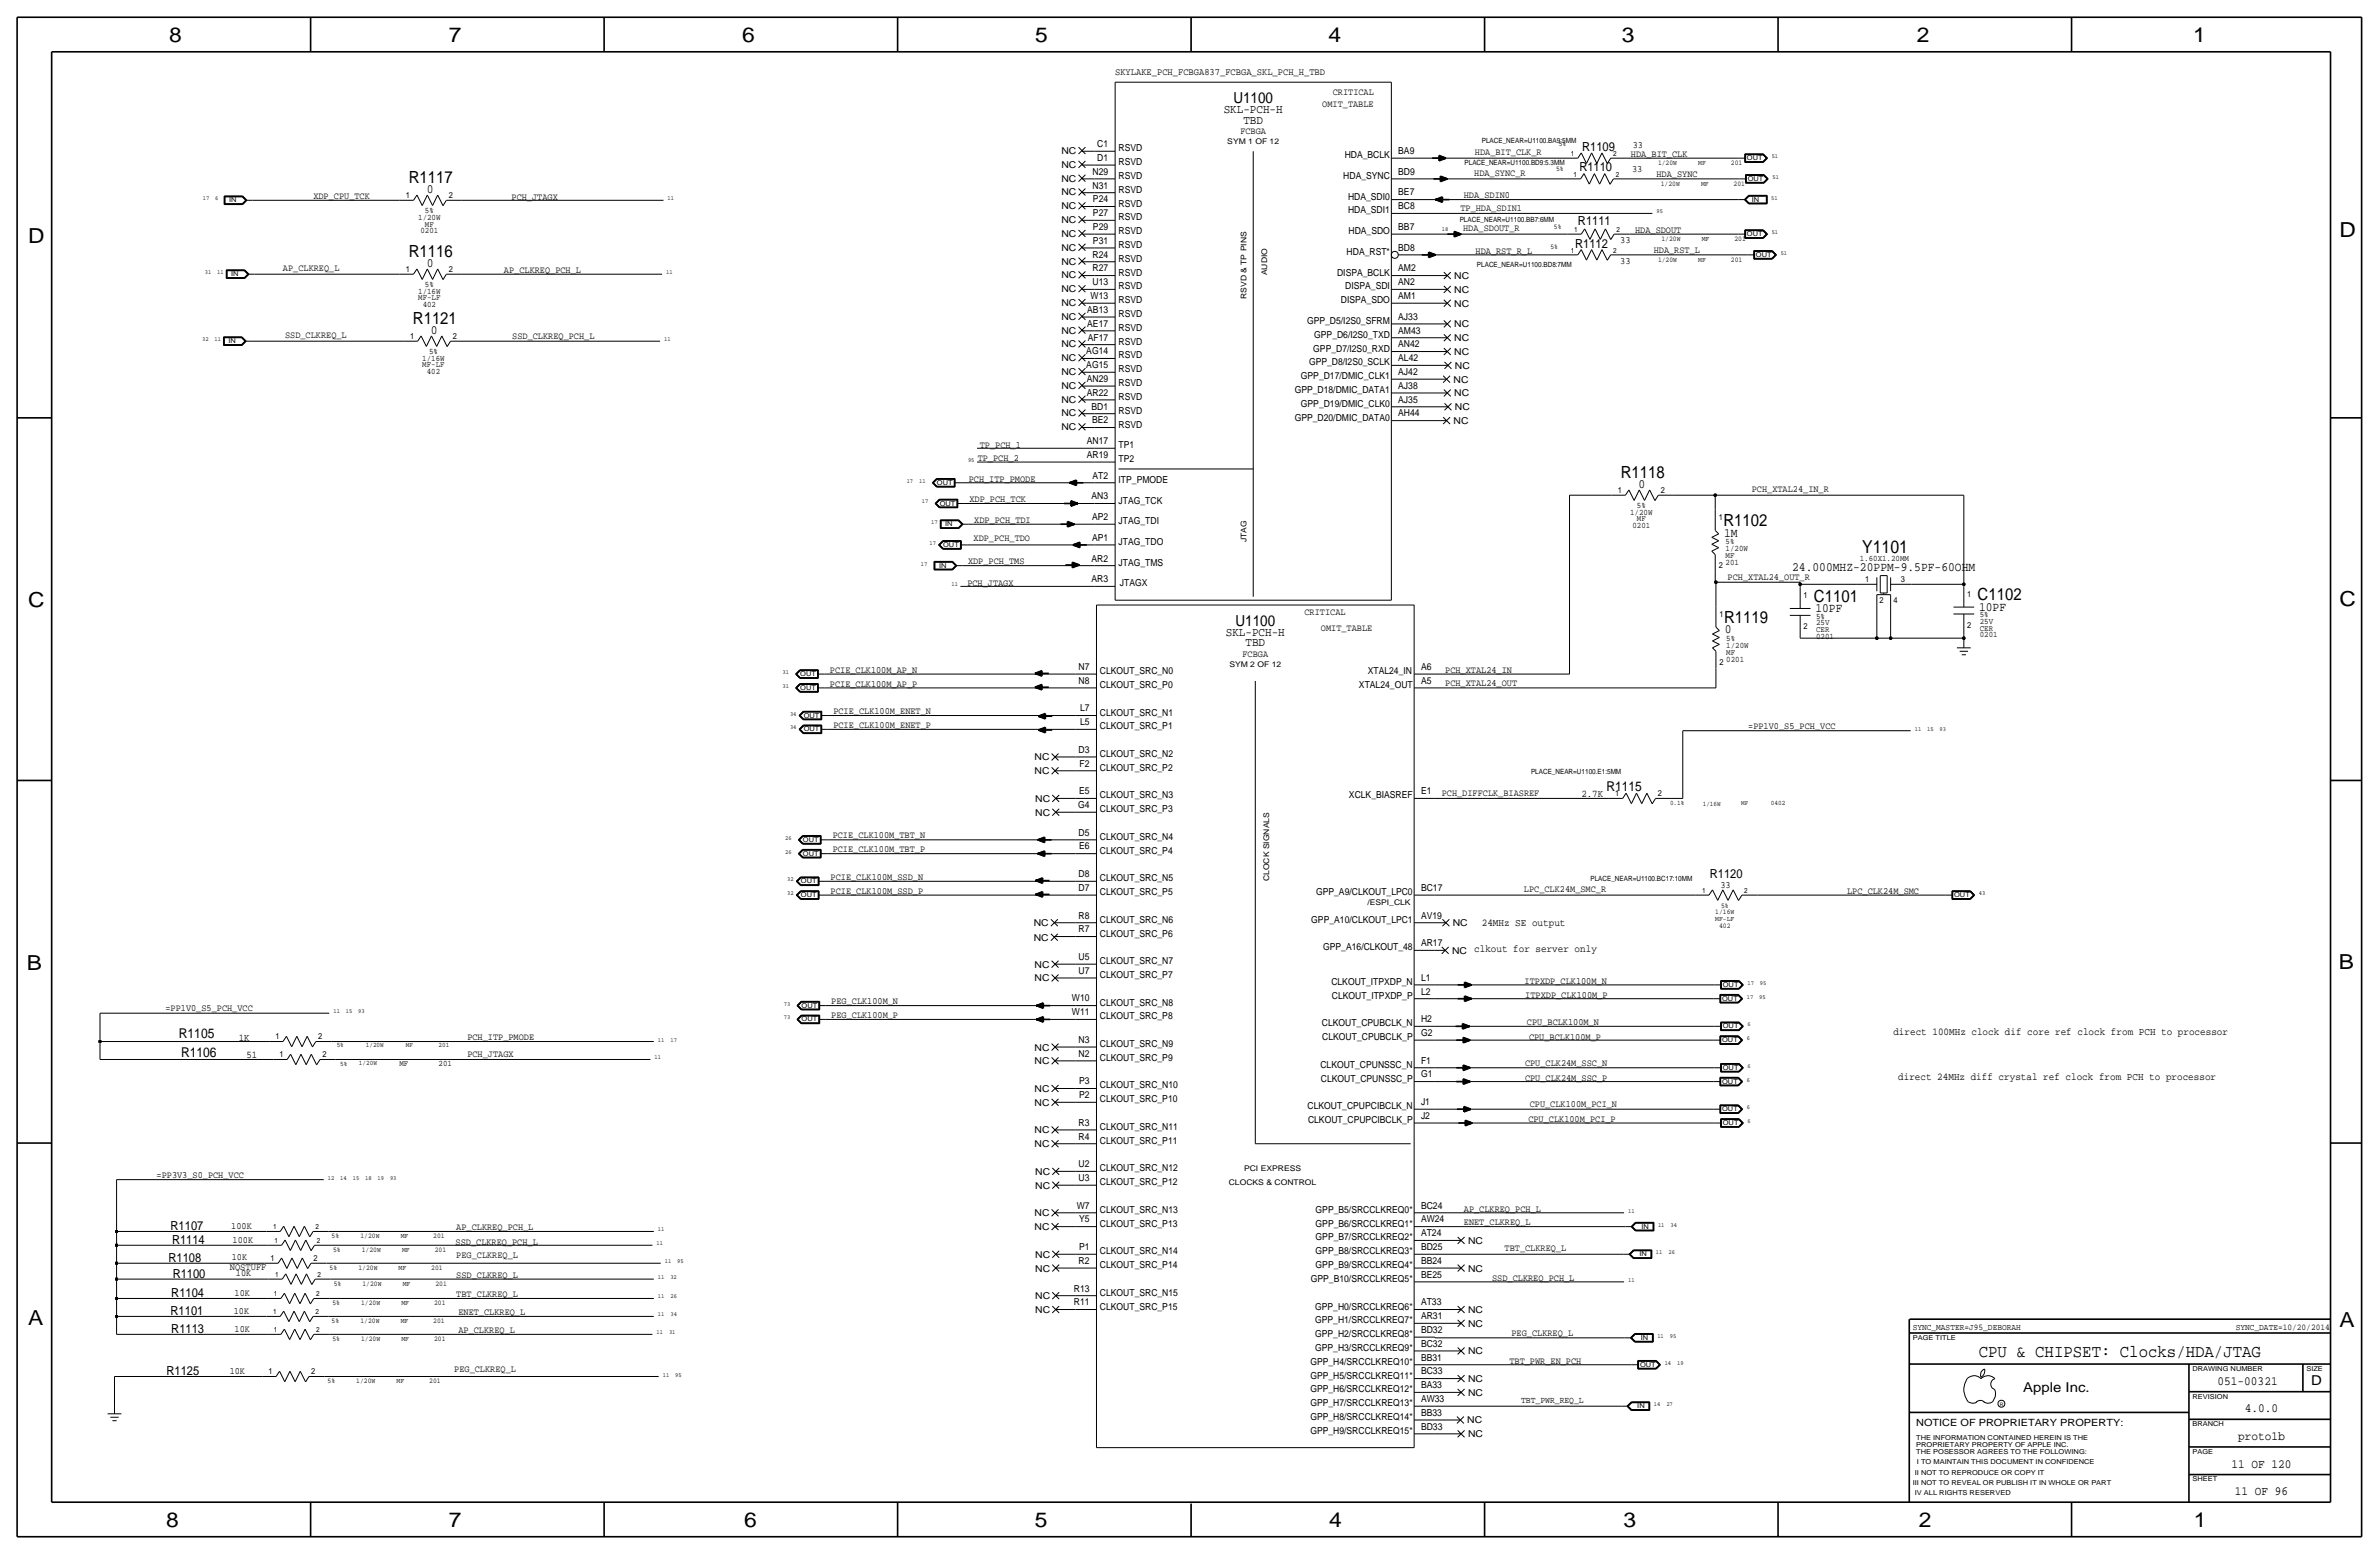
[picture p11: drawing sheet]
<svg xmlns="http://www.w3.org/2000/svg" width="875mm" height="572mm" viewBox="0 0 875 572" stroke-linecap="round" stroke-linejoin="round" font-family="sans-serif">
<defs><g id="words">
<g font-size="7.6">
<text x="62.2" y="15.5">8</text>
<text x="165" y="15.5">7</text>
<text x="273" y="15.5">6</text>
<text x="380.7" y="15.5">5</text>
<text x="488.6" y="15.5">4</text>
<text x="596.6" y="15.5">3</text>
<text x="705.1" y="15.5">2</text>
<text x="806.7" y="15.5">1</text>
<text x="10.4" y="89.4">D</text>
<text x="860.5" y="87.1">D</text>
<text x="10.4" y="223.3">C</text>
<text x="860.5" y="222.8">C</text>
<text x="9.8" y="356.6">B</text>
<text x="860.2" y="356.4">B</text>
<text x="10.4" y="487.4">A</text>
<text x="860.5" y="488.2">A</text>
<text x="61.2" y="561.6">8</text>
<text x="165" y="561.6">7</text>
<text x="273.8" y="561.6">6</text>
<text x="380.7" y="561.6">5</text>
<text x="488.9" y="561.6">4</text>
<text x="597.1" y="561.6">3</text>
<text x="705.8" y="561.6">2</text>
<text x="806.9" y="561.6">1</text>
</g>
<g font-size="6.5">
<text x="684.9" y="203.4">Y1101</text>
<text x="727.8" y="499.1">CPU &amp; CHIPSET: Clocks/HDA/JTAG</text>
</g>
<g font-size="6.2">
<text x="150.3" y="67.3">R1117</text>
<text x="150.3" y="94.5">R1116</text>
<text x="151.9" y="119.1">R1121</text>
<text x="596.1" y="175.8">R1118</text>
<text x="633.9" y="193.5">R1102</text>
<text x="667.2" y="221.2">C1101</text>
<text x="727.4" y="220.7">C1102</text>
<text x="634.2" y="229.1">R1119</text>
</g>
<g font-size="5.6">
<text x="453.6" y="37.8">U1100</text>
<text x="454.4" y="230.1">U1100</text>
</g>
<g font-size="5">
<text x="590.8" y="290.8">R1115</text>
<text x="65.8" y="381.8">R1105</text>
<text x="66.6" y="388.6">R1106</text>
<text x="850.1" y="509.3">D</text>
<text x="744.2" y="511.8">Apple Inc.</text>
</g>
<g font-size="4.7">
<text x="156.9" y="70.9">0</text>
<text x="156.9" y="98">0</text>
<text x="158.5" y="122.7">0</text>
<text x="602.7" y="179.3">0</text>
<text x="634.2" y="197.4">1M</text>
<text x="659.2" y="210.1">24.000MHZ-20PPM-9.5PF-60OHM</text>
<text x="667.7" y="225">10PF</text>
<text x="727.9" y="224.5">10PF</text>
<text x="634.4" y="232.9">0</text>
</g>
<g font-size="4.6">
<text x="581.9" y="55.4">R1109</text>
<text x="580.9" y="63">R1110</text>
<text x="580.4" y="82.8">R1111</text>
<text x="579.4" y="91.2">R1112</text>
<text x="628.9" y="322.8">R1120</text>
<text x="62.8" y="452.4">R1107</text>
<text x="63.3" y="457.5">R1114</text>
<text x="62" y="464.1">R1108</text>
<text x="63.5" y="469.9">R1100</text>
<text x="63" y="477">R1104</text>
<text x="62.8" y="483.6">R1101</text>
<text x="63" y="490.2">R1113</text>
<text x="61.2" y="505.7">R1125</text>
<text x="815.7" y="509.3">051-00321</text>
<text x="825.7" y="519.4">4.0.0</text>
<text x="823.2" y="529.6">proto1b</text>
<text x="820.8" y="539.8">11 OF 120</text>
<text x="822" y="549.9">11 OF 96</text>
</g>
<g font-size="4.5">
<text x="450.1" y="41.7">SKL-PCH-H</text>
<text x="457.3" y="45.5">TBD</text>
<text x="450.9" y="233.9">SKL-PCH-H</text>
<text x="458.1" y="237.7">TBD</text>
</g>
<g font-size="3.8">
<text x="581.6" y="293.1">2.7K</text>
<text x="545" y="340.6">24MHz SE output</text>
<text x="87.9" y="382.8">1K</text>
<text x="696.4" y="380.7">direct 100MHz clock dif core ref clock from PCH to processor</text>
<text x="90.6" y="389.1">51</text>
<text x="698.2" y="397.3">direct 24MHz diff crystal ref clock from PCH to processor</text>
</g>
<text font-size="3.7" x="704.8" y="524.5">NOTICE OF PROPRIETARY PROPERTY:</text>
<g font-size="3.6">
<text x="410.2" y="27.7">SKYLAKE_PCH_FCBGA837_FCBGA_SKL_PCH_H_TBD</text>
<text x="84.5" y="467.1">NOSTUFF</text>
</g>
<g font-size="3.5">
<text x="490.2" y="35.1">CRITICAL</text>
<text x="486.4" y="39.4">OMIT_TABLE</text>
<text x="456.2" y="49.3">FCBGA</text>
<text x="390.4" y="56.6">NC</text>
<text x="403.6" y="54.1">C1</text>
<text x="403.6" y="59.2">D1</text>
<text x="411.4" y="55.6">RSVD</text>
<text x="494.6" y="58.2">HDA_BCLK</text>
<text x="514.3" y="56.6">BA9</text>
<text x="542.5" y="57.2">HDA_BIT_CLK_R</text>
<text x="599.9" y="57.7">HDA_BIT_CLK</text>
<text x="600.5" y="54.4">33</text>
<text x="390.4" y="61.7">NC</text>
<text x="401.8" y="64.3">N29</text>
<text x="411.4" y="60.7">RSVD</text>
<text x="411.4" y="65.8">RSVD</text>
<text x="494.1" y="65.8">HDA_SYNC</text>
<text x="514.3" y="64.3">BD9</text>
<text x="542.2" y="64.8">HDA_SYNC_R</text>
<text x="600.3" y="63.2">33</text>
<text x="609.3" y="65.3">HDA_SYNC</text>
<text x="390.4" y="71.9">NC</text>
<text x="390.4" y="66.8">NC</text>
<text x="401.8" y="69.3">N31</text>
<text x="411.4" y="70.9">RSVD</text>
<text x="514.3" y="71.9">BE7</text>
<text x="115.3" y="73.2">XDP_CPU_TCK</text>
<text x="188.2" y="73.4">PCH_JTAGX</text>
<text x="390.4" y="77">NC</text>
<text x="402" y="74.4">P24</text>
<text x="411.4" y="76">RSVD</text>
<text x="495.8" y="73.4">HDA_SDI0</text>
<text x="514.3" y="77">BC8</text>
<text x="537.2" y="77.7">TP_HDA_SDIN1</text>
<text x="538.4" y="72.6">HDA_SDIN0</text>
<text x="390.4" y="82">NC</text>
<text x="402" y="79.5">P27</text>
<text x="411.4" y="81">RSVD</text>
<text x="495.8" y="78.5">HDA_SDI1</text>
<text x="390.4" y="87.1">NC</text>
<text x="402" y="84.6">P29</text>
<text x="402" y="89.7">P31</text>
<text x="411.4" y="86.1">RSVD</text>
<text x="496" y="86.1">HDA_SDO</text>
<text x="514.3" y="84.6">BB7</text>
<text x="538.2" y="85.1">HDA_SDOUT_R</text>
<text x="596" y="89.4">33</text>
<text x="601.4" y="85.6">HDA_SDOUT</text>
<text x="390.4" y="92.2">NC</text>
<text x="401.8" y="94.8">R24</text>
<text x="411.4" y="91.2">RSVD</text>
<text x="495.3" y="93.7">HDA_RST*</text>
<text x="514.3" y="92.2">BD8</text>
<text x="542.7" y="93.5">HDA_RST_R_L</text>
<text x="608.3" y="93">HDA_RST_L</text>
<text x="104.1" y="99.8">AP_CLKREQ_L</text>
<text x="185.4" y="100.6">AP_CLKREQ_PCH_L</text>
<text x="390.4" y="97.3">NC</text>
<text x="401.8" y="99.8">R27</text>
<text x="411.4" y="96.3">RSVD</text>
<text x="411.4" y="101.3">RSVD</text>
<text x="491.8" y="101.3">DISPA_BCLK</text>
<text x="514.3" y="99.8">AM2</text>
<text x="596" y="97">33</text>
<text x="390.4" y="107.4">NC</text>
<text x="390.4" y="102.4">NC</text>
<text x="401.8" y="104.9">U13</text>
<text x="411.4" y="106.4">RSVD</text>
<text x="494.8" y="106.4">DISPA_SDI</text>
<text x="514.3" y="104.9">AN2</text>
<text x="534.9" y="102.6">NC</text>
<text x="534.9" y="107.7">NC</text>
<text x="390.4" y="112.5">NC</text>
<text x="401.1" y="110">W13</text>
<text x="411.4" y="111.5">RSVD</text>
<text x="493.2" y="111.5">DISPA_SDO</text>
<text x="514.3" y="110">AM1</text>
<text x="534.9" y="112.8">NC</text>
<text x="390.4" y="117.6">NC</text>
<text x="399.9" y="115.1">AB13</text>
<text x="411.4" y="116.6">RSVD</text>
<text x="480.8" y="119.1">GPP_D5/I2S0_SFRM</text>
<text x="514.3" y="117.6">AJ33</text>
<text x="104.9" y="124.2">SSD_CLKREQ_L</text>
<text x="188.4" y="124.7">SSD_CLKREQ_PCH_L</text>
<text x="390.4" y="122.7">NC</text>
<text x="399.9" y="120.2">AE17</text>
<text x="400.1" y="125.2">AF17</text>
<text x="411.4" y="121.7">RSVD</text>
<text x="483.4" y="124.2">GPP_D6/I2S0_TXD</text>
<text x="514.3" y="122.7">AM43</text>
<text x="534.9" y="125.5">NC</text>
<text x="534.9" y="120.4">NC</text>
<text x="390.4" y="127.8">NC</text>
<text x="399.6" y="130.3">AG14</text>
<text x="411.4" y="126.8">RSVD</text>
<text x="411.4" y="131.8">RSVD</text>
<text x="483.1" y="129.3">GPP_D7/I2S0_RXD</text>
<text x="514.3" y="127.8">AN42</text>
<text x="534.9" y="130.6">NC</text>
<text x="390.4" y="137.9">NC</text>
<text x="390.4" y="132.8">NC</text>
<text x="399.6" y="135.4">AG15</text>
<text x="411.4" y="136.9">RSVD</text>
<text x="481.5" y="134.4">GPP_D8/I2S0_SCLK</text>
<text x="514.3" y="132.8">AL42</text>
<text x="514.3" y="137.9">AJ42</text>
<text x="535.1" y="135.6">NC</text>
<text x="390.4" y="143">NC</text>
<text x="399.7" y="140.5">AN29</text>
<text x="411.4" y="142">RSVD</text>
<text x="478.5" y="139.5">GPP_D17/DMIC_CLK1</text>
<text x="514.3" y="143">AJ38</text>
<text x="534.6" y="140.7">NC</text>
<text x="390.4" y="148.1">NC</text>
<text x="399.7" y="145.6">AR22</text>
<text x="411.4" y="147.1">RSVD</text>
<text x="476.2" y="144.5">GPP_D18/DMIC_DATA1</text>
<text x="478.5" y="149.6">GPP_D19/DMIC_CLK0</text>
<text x="514.3" y="148.1">AJ35</text>
<text x="534.9" y="145.8">NC</text>
<text x="390.4" y="153.2">NC</text>
<text x="401.5" y="150.6">BD1</text>
<text x="401.7" y="155.7">BE2</text>
<text x="411.4" y="152.2">RSVD</text>
<text x="476.2" y="154.7">GPP_D20/DMIC_DATA0</text>
<text x="514.3" y="153.2">AH44</text>
<text x="534.6" y="156">NC</text>
<text x="535.1" y="150.9">NC</text>
<text x="390.4" y="158.2">NC</text>
<text x="411.4" y="157.2">RSVD</text>
<text x="360.4" y="164.6">TP_PCH_1</text>
<text x="399.7" y="163.3">AN17</text>
<text x="411.4" y="164.9">TP1</text>
<text x="359.6" y="169.4">TP_PCH_2</text>
<text x="399.7" y="168.4">AR19</text>
<text x="411.4" y="169.9">TP2</text>
<text x="356.3" y="177.3">PCH_ITP_PMODE</text>
<text x="401.8" y="176">AT2</text>
<text x="411.4" y="177.6">ITP_PMODE</text>
<text x="356.6" y="184.7">XDP_PCH_TCK</text>
<text x="401.5" y="183.6">AN3</text>
<text x="411.4" y="185.2">JTAG_TCK</text>
<text x="644.3" y="180.8">PCH_XTAL24_IN_R</text>
<text x="401.7" y="191.3">AP2</text>
<text x="358.3" y="192.3">XDP_PCH_TDI</text>
<text x="411.4" y="192.8">JTAG_TDI</text>
<text x="358.1" y="198.9">XDP_PCH_TDO</text>
<text x="401.7" y="198.9">AP1</text>
<text x="411.4" y="200.4">JTAG_TDO</text>
<text x="356.1" y="207.5">XDP_PCH_TMS</text>
<text x="401.5" y="206.5">AR2</text>
<text x="411.4" y="208">JTAG_TMS</text>
<text x="355.8" y="215.4">PCH_JTAGX</text>
<text x="401.5" y="214.1">AR3</text>
<text x="411.9" y="215.7">JTAGX</text>
<text x="635.5" y="213.4">PCH_XTAL24_OUT_R</text>
<text x="479.8" y="226.3">CRITICAL</text>
<text x="485.9" y="231.9">OMIT_TABLE</text>
<text x="457" y="241.6">FCBGA</text>
<text x="305.3" y="247.4">PCIE_CLK100M_AP_N</text>
<text x="396.7" y="246.4">N7</text>
<text x="396.7" y="251.5">N8</text>
<text x="404.6" y="247.9">CLKOUT_SRC_N0</text>
<text x="503.1" y="247.9">XTAL24_IN</text>
<text x="522.7" y="251.5">A5</text>
<text x="522.7" y="246.4">A6</text>
<text x="531.6" y="247.4">PCH_XTAL24_IN</text>
<text x="305.3" y="252.5">PCIE_CLK100M_AP_P</text>
<text x="404.6" y="253">CLKOUT_SRC_P0</text>
<text x="499.8" y="253">XTAL24_OUT</text>
<text x="531.6" y="252.2">PCH_XTAL24_OUT</text>
<text x="306.5" y="262.6">PCIE_CLK100M_ENET_N</text>
<text x="397.3" y="261.6">L7</text>
<text x="404.6" y="263.1">CLKOUT_SRC_N1</text>
<text x="306.5" y="267.7">PCIE_CLK100M_ENET_P</text>
<text x="397.3" y="266.7">L5</text>
<text x="404.6" y="268.2">CLKOUT_SRC_P1</text>
<text x="643" y="267.9">=PP1V0_S5_PCH_VCC</text>
<text x="380.5" y="279.7">NC</text>
<text x="396.7" y="276.9">D3</text>
<text x="397.1" y="281.9">F2</text>
<text x="404.6" y="278.4">CLKOUT_SRC_N2</text>
<text x="380.5" y="284.7">NC</text>
<text x="404.6" y="283.5">CLKOUT_SRC_P2</text>
<text x="396.9" y="292.1">E5</text>
<text x="404.6" y="293.6">CLKOUT_SRC_N3</text>
<text x="496.2" y="293.6">XCLK_BIASREF</text>
<text x="522.7" y="292.1">E1</text>
<text x="530.3" y="292.6">PCH_DIFFCLK_BIASREF</text>
<text x="380.8" y="294.9">NC</text>
<text x="380.8" y="300">NC</text>
<text x="396.6" y="297.2">G4</text>
<text x="404.6" y="298.7">CLKOUT_SRC_P3</text>
<text x="306.3" y="308.4">PCIE_CLK100M_TBT_N</text>
<text x="396.7" y="307.3">D5</text>
<text x="404.6" y="308.9">CLKOUT_SRC_N4</text>
<text x="306.3" y="313.4">PCIE_CLK100M_TBT_P</text>
<text x="396.9" y="312.4">E6</text>
<text x="404.6" y="313.9">CLKOUT_SRC_P4</text>
<text x="305.5" y="323.6">PCIE_CLK100M_SSD_N</text>
<text x="396.7" y="322.6">D8</text>
<text x="305.5" y="328.7">PCIE_CLK100M_SSD_P</text>
<text x="396.7" y="327.7">D7</text>
<text x="404.6" y="329.2">CLKOUT_SRC_P5</text>
<text x="404.6" y="324.1">CLKOUT_SRC_N5</text>
<text x="484.1" y="329.2">GPP_A9/CLKOUT_LPC0</text>
<text x="522.7" y="327.7">BC17</text>
<text x="560.5" y="327.9">LPC_CLK24M_SMC_R</text>
<text x="632.8" y="326.4">33</text>
<text x="679.4" y="328.7">LPC_CLK24M_SMC</text>
<text x="380.3" y="340.6">NC</text>
<text x="396.7" y="337.8">R8</text>
<text x="404.6" y="339.3">CLKOUT_SRC_N6</text>
<text x="482.3" y="339.3">GPP_A10/CLKOUT_LPC1</text>
<text x="522.7" y="337.8">AV19</text>
<text x="534.4" y="340.6">NC</text>
<text x="380.3" y="345.9">NC</text>
<text x="396.7" y="342.9">R7</text>
<text x="404.6" y="344.4">CLKOUT_SRC_P6</text>
<text x="522.7" y="348">AR17</text>
<text x="396.7" y="353.1">U5</text>
<text x="486.7" y="349.5">GPP_A16/CLKOUT_48</text>
<text x="534.1" y="350.8">NC clkout for server only</text>
<text x="380.5" y="355.9">NC</text>
<text x="396.7" y="358.1">U7</text>
<text x="404.6" y="359.7">CLKOUT_SRC_P7</text>
<text x="404.6" y="354.6">CLKOUT_SRC_N7</text>
<text x="380.5" y="360.9">NC</text>
<text x="489.7" y="362.2">CLKOUT_ITPXDP_N</text>
<text x="522.7" y="365.7">L2</text>
<text x="522.7" y="360.7">L1</text>
<text x="560.8" y="361.7">ITPXDP_CLK100M_N</text>
<text x="60.9" y="371.8">=PP1V0_S5_PCH_VCC</text>
<text x="305.8" y="369.3">PEG_CLK100M_N</text>
<text x="394.3" y="368.3">W10</text>
<text x="404.6" y="369.8">CLKOUT_SRC_N8</text>
<text x="489.9" y="367.3">CLKOUT_ITPXDP_P</text>
<text x="561" y="367">ITPXDP_CLK100M_P</text>
<text x="305.8" y="374.4">PEG_CLK100M_P</text>
<text x="394.3" y="373.4">W11</text>
<text x="404.6" y="374.9">CLKOUT_SRC_P8</text>
<text x="486.2" y="377.4">CLKOUT_CPUBCLK_N</text>
<text x="522.7" y="375.9">H2</text>
<text x="561.6" y="376.8">CPU_BCLK100M_N</text>
<text x="171.9" y="382.4">PCH_ITP_PMODE</text>
<text x="396.7" y="383.5">N3</text>
<text x="486.4" y="382.5">CLKOUT_CPUBCLK_P</text>
<text x="522.7" y="381">G2</text>
<text x="562.4" y="382.4">CPU_BCLK100M_P</text>
<text x="171.9" y="388.9">PCH_JTAGX</text>
<text x="380.5" y="386.3">NC</text>
<text x="396.7" y="388.6">N2</text>
<text x="404.6" y="385.1">CLKOUT_SRC_N9</text>
<text x="380.5" y="391.4">NC</text>
<text x="404.6" y="390.1">CLKOUT_SRC_P9</text>
<text x="485.7" y="392.7">CLKOUT_CPUNSSC_N</text>
<text x="522.7" y="391.1">F1</text>
<text x="560.9" y="392">CPU_CLK24M_SSC_N</text>
<text x="380.5" y="401.6">NC</text>
<text x="396.9" y="398.8">P3</text>
<text x="404.6" y="400.3">CLKOUT_SRC_N10</text>
<text x="485.8" y="397.8">CLKOUT_CPUNSSC_P</text>
<text x="522.7" y="396.2">G1</text>
<text x="560.9" y="397.6">CPU_CLK24M_SSC_P</text>
<text x="380.5" y="406.7">NC</text>
<text x="396.9" y="403.9">P2</text>
<text x="404.6" y="405.4">CLKOUT_SRC_P10</text>
<text x="480.9" y="407.9">CLKOUT_CPUPCIBCLK_N</text>
<text x="522.7" y="406.4">J1</text>
<text x="562.7" y="407.3">CPU_CLK100M_PCI_N</text>
<text x="481.1" y="413">CLKOUT_CPUPCIBCLK_P</text>
<text x="522.7" y="411.5">J2</text>
<text x="562.2" y="412.6">CPU_CLK100M_PCI_P</text>
<text x="380.5" y="416.8">NC</text>
<text x="396.7" y="419.1">R4</text>
<text x="396.7" y="414">R3</text>
<text x="404.6" y="415.5">CLKOUT_SRC_N11</text>
<text x="380.5" y="421.9">NC</text>
<text x="404.6" y="420.6">CLKOUT_SRC_P11</text>
<text x="396.7" y="429.2">U2</text>
<text x="404.6" y="430.8">CLKOUT_SRC_N12</text>
<text x="57.6" y="433.3">=PP3V3_S0_PCH_VCC</text>
<text x="380.8" y="437.1">NC</text>
<text x="380.8" y="432.1">NC</text>
<text x="396.7" y="434.3">U3</text>
<text x="404.6" y="435.9">CLKOUT_SRC_P12</text>
<text x="380.5" y="447.3">NC</text>
<text x="396" y="444.5">W7</text>
<text x="396.9" y="449.6">Y5</text>
<text x="404.6" y="446">CLKOUT_SRC_N13</text>
<text x="483.9" y="446">GPP_B5/SRCCLKREQ0*</text>
<text x="522.7" y="449.6">AW24</text>
<text x="522.7" y="444.5">BC24</text>
<text x="538.4" y="445.8">AP_CLKREQ_PCH_L</text>
<text x="85.1" y="451.9">100K</text>
<text x="167.8" y="452.4">AP_CLKREQ_PCH_L</text>
<text x="380.5" y="452.4">NC</text>
<text x="404.6" y="451.1">CLKOUT_SRC_P13</text>
<text x="483.9" y="451.1">GPP_B6/SRCCLKREQ1*</text>
<text x="522.7" y="454.6">AT24</text>
<text x="538.4" y="450.6">ENET_CLKREQ_L</text>
<text x="85.6" y="456.9">100K</text>
<text x="167.6" y="457.7">SSD_CLKREQ_PCH_L</text>
<text x="396.9" y="459.7">P1</text>
<text x="404.6" y="461.3">CLKOUT_SRC_N14</text>
<text x="483.9" y="456.2">GPP_B7/SRCCLKREQ2*</text>
<text x="483.9" y="461.3">GPP_B8/SRCCLKREQ3*</text>
<text x="522.7" y="459.7">BD25</text>
<text x="540" y="457.5">NC</text>
<text x="553.4" y="460.2">TBT_CLKREQ_L</text>
<text x="85.3" y="463.6">10K</text>
<text x="167.8" y="462.8">PEG_CLKREQ_L</text>
<text x="380.8" y="467.6">NC</text>
<text x="380.8" y="462.5">NC</text>
<text x="396.7" y="464.8">R2</text>
<text x="404.6" y="466.3">CLKOUT_SRC_P14</text>
<text x="483.9" y="466.3">GPP_B9/SRCCLKREQ4*</text>
<text x="522.7" y="464.8">BB24</text>
<text x="540" y="467.6">NC</text>
<text x="86.8" y="469.4">10K</text>
<text x="167.8" y="469.9">SSD_CLKREQ_L</text>
<text x="482.2" y="471.4">GPP_B10/SRCCLKREQ5*</text>
<text x="522.7" y="469.9">BE25</text>
<text x="548.8" y="471.2">SSD_CLKREQ_PCH_L</text>
<text x="86.3" y="476.5">10K</text>
<text x="167.8" y="477">TBT_CLKREQ_L</text>
<text x="380.8" y="477.8">NC</text>
<text x="395" y="475">R13</text>
<text x="404.6" y="476.5">CLKOUT_SRC_N15</text>
<text x="86" y="483.1">10K</text>
<text x="168.6" y="483.6">ENET_CLKREQ_L</text>
<text x="380.8" y="482.9">NC</text>
<text x="395" y="480.1">R11</text>
<text x="404.6" y="481.6">CLKOUT_SRC_P15</text>
<text x="483.7" y="481.6">GPP_H0/SRCCLKREQ6*</text>
<text x="522.7" y="480">AT33</text>
<text x="522.7" y="485.1">AR31</text>
<text x="540" y="482.9">NC</text>
<text x="86.3" y="489.7">10K</text>
<text x="168.6" y="490.2">AP_CLKREQ_L</text>
<text x="483.7" y="491.7">GPP_H2/SRCCLKREQ8*</text>
<text x="483.7" y="486.7">GPP_H1/SRCCLKREQ7*</text>
<text x="522.7" y="490.2">BD32</text>
<text x="540" y="487.9">NC</text>
<text x="556" y="491.2">PEG_CLKREQ_L</text>
<text x="483.7" y="496.8">GPP_H3/SRCCLKREQ9*</text>
<text x="522.7" y="495.3">BC32</text>
<text x="482" y="501.9">GPP_H4/SRCCLKREQ10*</text>
<text x="522.7" y="500.4">BB31</text>
<text x="540" y="498.1">NC</text>
<text x="555.2" y="501.7">TBT_PWR_EN_PCH</text>
<text x="84.5" y="505.2">10K</text>
<text x="167.1" y="504.4">PEG_CLKREQ_L</text>
<text x="482" y="507">GPP_H5/SRCCLKREQ11*</text>
<text x="522.7" y="505.4">BC33</text>
<text x="540" y="508.3">NC</text>
<text x="482" y="512.1">GPP_H6/SRCCLKREQ12*</text>
<text x="522.7" y="510.5">BA33</text>
<text x="522.7" y="515.6">AW33</text>
<text x="540" y="513.3">NC</text>
<text x="482" y="517.2">GPP_H7/SRCCLKREQ13*</text>
<text x="522.7" y="520.7">BB33</text>
<text x="482" y="527.3">GPP_H9/SRCCLKREQ15*</text>
<text x="482" y="522.2">GPP_H8/SRCCLKREQ14*</text>
<text x="522.7" y="525.8">BD33</text>
<text x="539.7" y="523.5">NC</text>
<text x="540" y="528.6">NC</text>
</g>
<text font-size="3.3" x="559.5" y="516.1">TBT_PWR_REQ_L</text>
<g font-size="3.2">
<text x="703.5" y="488.9">SYNC_MASTER=J95_DEBORAH</text>
<text x="822.3" y="488.9">SYNC_DATE=10/20/2014</text>
</g>
<g font-size="3.1">
<text x="149.3" y="72.9">1</text>
<text x="165" y="72.9">2</text>
<text x="153.8" y="80.8">1/20W</text>
<text x="156.3" y="78.2">5%</text>
<text x="156.3" y="83.3">MF</text>
<text x="154.6" y="85.9">0201</text>
<text x="149.3" y="100.1">1</text>
<text x="165.1" y="100.1">2</text>
<text x="153.8" y="108">1/16W</text>
<text x="156.3" y="105.4">5%</text>
<text x="153.8" y="110.5">MF-LF</text>
<text x="155.5" y="113">402</text>
<text x="150.8" y="124.7">1</text>
<text x="166.6" y="124.7">2</text>
<text x="157.8" y="130">5%</text>
<text x="155.3" y="135.1">MF-LF</text>
<text x="155.3" y="132.6">1/16W</text>
<text x="157" y="137.7">402</text>
<text x="595.1" y="181.4">1</text>
<text x="610.8" y="181.4">2</text>
<text x="599.6" y="189.2">1/20W</text>
<text x="602.1" y="186.7">5%</text>
<text x="602.1" y="191.8">MF</text>
<text x="632.2" y="191.3">1</text>
<text x="600.4" y="194.3">0201</text>
<text x="634.7" y="202.7">1/20W</text>
<text x="634.7" y="200.2">5%</text>
<text x="632.2" y="209">2</text>
<text x="634.7" y="207.8">201</text>
<text x="634.7" y="205.2">MF</text>
<text x="684" y="206.2">1.60X1.20MM</text>
<text x="686" y="214.1">1</text>
<text x="699.2" y="214.1">3</text>
<text x="663.4" y="220">1</text>
<text x="691.3" y="221.7">2</text>
<text x="696.4" y="221.7">4</text>
<text x="723.6" y="219.5">1</text>
<text x="632.4" y="226.8">1</text>
<text x="668" y="227.6">5%</text>
<text x="728.2" y="227.1">5%</text>
<text x="663.4" y="231.4">2</text>
<text x="668" y="232.4">CER</text>
<text x="668" y="229.9">25V</text>
<text x="723.6" y="230.9">2</text>
<text x="728.2" y="229.4">25V</text>
<text x="728.2" y="231.9">CER</text>
<text x="634.9" y="238.3">1/20W</text>
<text x="634.9" y="235.7">5%</text>
<text x="668" y="235">0201</text>
<text x="728.2" y="234.4">0201</text>
<text x="632.4" y="244.6">2</text>
<text x="634.9" y="240.8">MF</text>
<text x="634.9" y="243.3">0201</text>
<text x="594.1" y="292.9">1</text>
<text x="609.8" y="292.9">2</text>
<text x="101.3" y="382.3">1</text>
<text x="117" y="382.3">2</text>
<text x="102.8" y="388.9">1</text>
<text x="118.6" y="388.9">2</text>
<text x="146.9" y="392.2">MF</text>
<text x="161.3" y="392.2">201</text>
<text x="99.5" y="463.8">1</text>
<text x="115.3" y="463.8">2</text>
<text x="98.8" y="505.5">1</text>
<text x="114.5" y="505.5">2</text>
</g>
<g font-size="2.9">
<text x="451.4" y="53.1">SYM 1 OF 12</text>
<text x="466" y="101.3" transform="rotate(-90 466 101.3)">AUDIO</text>
<text x="458.4" y="110" transform="rotate(-90 458.4 110)">RSVD &amp; TP PINS</text>
<text x="458.4" y="199.4" transform="rotate(-90 458.4 199.4)">JTAG</text>
<text x="452.2" y="245.4">SYM 2 OF 12</text>
<text x="466.8" y="324.1" transform="rotate(-90 466.8 324.1)">CLOCK SIGNALS</text>
<text x="502.9" y="333">/ESPI_CLK</text>
<text x="457.6" y="430.8">PCI EXPRESS</text>
<text x="452" y="435.9">CLOCKS &amp; CONTROL</text>
</g>
<g font-size="2.6">
<text x="545" y="52.6">PLACE_NEAR=U1100.BA9:5MM</text>
<text x="573.3" y="53.8">5%</text>
<text x="577.8" y="57.4">1</text>
<text x="593.3" y="57.4">2</text>
<text x="538.7" y="60.7">PLACE_NEAR=U1100.BD9:5.3MM</text>
<text x="572.3" y="62.7">5%</text>
<text x="578.8" y="65">1</text>
<text x="594.3" y="65">2</text>
<text x="609.8" y="60.7">1/20W</text>
<text x="624.6" y="60.7">MF</text>
<text x="636.6" y="60.7">201</text>
<text x="610.9" y="68.3">1/20W</text>
<text x="625.7" y="68.3">MF</text>
<text x="637.7" y="68.3">201</text>
<text x="536.9" y="81.8">PLACE_NEAR=U1100.BB7:6MM</text>
<text x="571.6" y="84.1">5%</text>
<text x="579" y="85.3">1</text>
<text x="594.6" y="85.3">2</text>
<text x="611.1" y="88.6">1/20W</text>
<text x="625.9" y="88.6">MF</text>
<text x="637.9" y="88.6">201</text>
<text x="570.3" y="91.4">5%</text>
<text x="577.8" y="93">1</text>
<text x="593.3" y="93">2</text>
<text x="543.3" y="98">PLACE_NEAR=U1100.BD8:7MM</text>
<text x="609.8" y="96.3">1/20W</text>
<text x="624.6" y="96.3">MF</text>
<text x="636.6" y="96.3">201</text>
<text x="563.1" y="284.5">PLACE_NEAR=U1100.E1:5MM</text>
<text x="585" y="324.1">PLACE_NEAR=U1100.BC17:10MM</text>
<text x="626" y="328.4">1</text>
<text x="641.6" y="328.4">2</text>
<text x="633" y="333.8">5%</text>
<text x="630.9" y="338.8">MF-LF</text>
<text x="630.9" y="336.3">1/16W</text>
<text x="632.3" y="341.4">402</text>
<text x="100.5" y="452.1">1</text>
<text x="116" y="452.1">2</text>
<text x="122" y="455.4">5%</text>
<text x="132.6" y="455.4">1/20W</text>
<text x="147.4" y="455.4">MF</text>
<text x="159.4" y="455.4">201</text>
<text x="101" y="457.2">1</text>
<text x="116.5" y="457.2">2</text>
<text x="122.5" y="460.5">5%</text>
<text x="133.1" y="460.5">1/20W</text>
<text x="147.9" y="460.5">MF</text>
<text x="159.9" y="460.5">201</text>
<text x="121.2" y="467.1">5%</text>
<text x="131.8" y="467.1">1/20W</text>
<text x="146.6" y="467.1">MF</text>
<text x="158.6" y="467.1">201</text>
<text x="101.3" y="469.6">1</text>
<text x="116.8" y="469.6">2</text>
<text x="122.7" y="472.9">5%</text>
<text x="133.3" y="472.9">1/20W</text>
<text x="148.1" y="472.9">MF</text>
<text x="160.1" y="472.9">201</text>
<text x="100.8" y="476.8">1</text>
<text x="116.3" y="476.8">2</text>
<text x="100.5" y="483.4">1</text>
<text x="116" y="483.4">2</text>
<text x="122.2" y="480.1">5%</text>
<text x="132.8" y="480.1">1/20W</text>
<text x="147.6" y="480.1">MF</text>
<text x="159.6" y="480.1">201</text>
<text x="100.8" y="490">1</text>
<text x="116.3" y="490">2</text>
<text x="122" y="486.7">5%</text>
<text x="132.6" y="486.7">1/20W</text>
<text x="147.4" y="486.7">MF</text>
<text x="159.4" y="486.7">201</text>
<text x="122.2" y="493.3">5%</text>
<text x="132.8" y="493.3">1/20W</text>
<text x="147.6" y="493.3">MF</text>
<text x="159.6" y="493.3">201</text>
<text x="120.5" y="508.8">5%</text>
<text x="131" y="508.8">1/20W</text>
<text x="145.9" y="508.8">MF</text>
<text x="157.9" y="508.8">201</text>
</g>
<g font-size="2.5">
<text x="642.6" y="58.9">OUT</text>
<text x="642.8" y="66.5">OUT</text>
<text x="84.3" y="74.4">IN</text>
<text x="644.3" y="74.2">IN</text>
<text x="642.6" y="86.9">OUT</text>
<text x="645.9" y="94.5">OUT</text>
<text x="85" y="101.6">IN</text>
<text x="84" y="126.2">IN</text>
<text x="344.6" y="178.3">OUT</text>
<text x="345.6" y="185.9">OUT</text>
<text x="347.7" y="193.5">IN</text>
<text x="346.9" y="201.2">OUT</text>
<text x="345.4" y="208.8">IN</text>
<text x="294.3" y="248.7">OUT</text>
<text x="294.3" y="253.7">OUT</text>
<text x="295.6" y="263.9">OUT</text>
<text x="295.6" y="269">OUT</text>
<text x="614.3" y="296.2">0.1%</text>
<text x="626.3" y="296.4">1/16W</text>
<text x="640.5" y="295.9">MF</text>
<text x="651.3" y="296.2">0402</text>
<text x="295.4" y="309.6">OUT</text>
<text x="295.4" y="314.7">OUT</text>
<text x="294.6" y="324.9">OUT</text>
<text x="294.6" y="329.9">OUT</text>
<text x="718.8" y="329.9">OUT</text>
<text x="633.7" y="363">OUT</text>
<text x="294.8" y="370.6">OUT</text>
<text x="633.4" y="368">OUT</text>
<text x="294.8" y="375.7">OUT</text>
<text x="633.4" y="383.3">OUT</text>
<text x="633.7" y="378.2">OUT</text>
<text x="123.8" y="385.1">5%</text>
<text x="134.6" y="385.1">1/20W</text>
<text x="149.2" y="385.1">MF</text>
<text x="161.3" y="385.1">201</text>
<text x="125.1" y="392.2">5%</text>
<text x="132" y="391.7">1/20W</text>
<text x="633.7" y="393.4">OUT</text>
<text x="633.4" y="398.5">OUT</text>
<text x="633.4" y="408.7">OUT</text>
<text x="633.7" y="413.8">OUT</text>
<text x="603.8" y="451.9">IN</text>
<text x="603" y="462">IN</text>
<text x="603.5" y="492.8">IN</text>
<text x="703.5" y="492.8">PAGE TITLE</text>
<text x="603.2" y="502.7">OUT</text>
<text x="806.4" y="504.2">DRAWING NUMBER</text>
<text x="848.3" y="504.2">SIZE</text>
<text x="806.4" y="514.4">REVISION</text>
<text x="602.2" y="517.9">IN</text>
<text x="806.4" y="524.5">BRANCH</text>
<text x="704.8" y="532.1">PROPRIETARY PROPERTY OF APPLE INC.</text>
<text x="704.8" y="529.6">THE INFORMATION CONTAINED HEREIN IS THE</text>
<text x="704.8" y="534.7">THE POSESSOR AGREES TO THE FOLLOWING:</text>
<text x="705.1" y="538.5">I TO MAINTAIN THIS DOCUMENT IN CONFIDENCE</text>
<text x="806.4" y="534.7">PAGE</text>
<text x="704.3" y="542.3">II NOT TO REPRODUCE OR COPY IT</text>
<text x="806.4" y="544.8">SHEET</text>
<text x="703.5" y="546.1">III NOT TO REVEAL OR PUBLISH IT IN WHOLE OR PART</text>
<text x="704.3" y="549.9">IV ALL RIGHTS RESERVED</text>
</g>
<g font-size="2.3">
<text x="651.7" y="58.2">51</text>
<text x="651.9" y="65.8">51</text>
<text x="74.6" y="73.7">17</text>
<text x="79.2" y="73.7">6</text>
<text x="245.6" y="73.7">11</text>
<text x="651.5" y="73.4">51</text>
<text x="609.3" y="78.5">95</text>
<text x="530.3" y="85.1">18</text>
<text x="651.7" y="86.1">51</text>
<text x="655" y="93.7">51</text>
<text x="75.3" y="100.8">31</text>
<text x="79.9" y="100.8">11</text>
<text x="245" y="100.8">11</text>
<text x="74.3" y="125.5">32</text>
<text x="78.9" y="125.5">11</text>
<text x="244.3" y="125.5">11</text>
<text x="356" y="169.9">95</text>
<text x="333.5" y="177.5">17</text>
<text x="338.1" y="177.5">11</text>
<text x="339.1" y="185.2">17</text>
<text x="342.5" y="192.8">17</text>
<text x="341.9" y="200.4">17</text>
<text x="338.7" y="208">17</text>
<text x="350" y="215.6">11</text>
<text x="287.8" y="247.9">31</text>
<text x="287.8" y="253">31</text>
<text x="290.6" y="263.1">34</text>
<text x="290.6" y="268.2">34</text>
<text x="704.3" y="268.7">11</text>
<text x="708.9" y="268.7">15</text>
<text x="713.4" y="268.7">93</text>
<text x="288.8" y="308.9">26</text>
<text x="288.8" y="313.9">26</text>
<text x="289.6" y="324.1">32</text>
<text x="289.6" y="329.2">32</text>
<text x="727.9" y="329.2">43</text>
<text x="642.8" y="362.2">17</text>
<text x="647.3" y="362.2">95</text>
<text x="288.3" y="369.8">73</text>
<text x="642.5" y="367.3">17</text>
<text x="647.1" y="367.3">95</text>
<text x="122.6" y="372.6">11</text>
<text x="127.2" y="372.6">15</text>
<text x="131.8" y="372.6">93</text>
<text x="288.3" y="374.9">73</text>
<text x="642.8" y="377.4">6</text>
<text x="242" y="383">11</text>
<text x="246.6" y="383">17</text>
<text x="642.5" y="382.5">6</text>
<text x="240.7" y="389.6">11</text>
<text x="642.8" y="392.7">6</text>
<text x="642.5" y="397.8">6</text>
<text x="642.5" y="407.9">6</text>
<text x="642.8" y="413">6</text>
<text x="120.6" y="433.8">12</text>
<text x="125.2" y="433.8">14</text>
<text x="129.7" y="433.8">15</text>
<text x="134.3" y="433.8">18</text>
<text x="138.9" y="433.8">19</text>
<text x="143.5" y="433.8">93</text>
<text x="598.9" y="446">11</text>
<text x="242" y="452.9">11</text>
<text x="609.9" y="451.1">11</text>
<text x="614.4" y="451.1">34</text>
<text x="241.5" y="458">11</text>
<text x="609.1" y="461.3">11</text>
<text x="613.7" y="461.3">26</text>
<text x="244.5" y="464.6">11</text>
<text x="249.1" y="464.6">95</text>
<text x="242" y="470.4">11</text>
<text x="246.6" y="470.4">32</text>
<text x="598.9" y="471.4">11</text>
<text x="242" y="477.5">11</text>
<text x="246.6" y="477.5">26</text>
<text x="242" y="484.1">11</text>
<text x="246.6" y="484.1">34</text>
<text x="241.5" y="490.7">11</text>
<text x="246.1" y="490.7">31</text>
<text x="609.6" y="492">11</text>
<text x="614.2" y="492">95</text>
<text x="612.3" y="501.9">14</text>
<text x="616.9" y="501.9">19</text>
<text x="243.8" y="506.2">11</text>
<text x="248.4" y="506.2">95</text>
<text x="608.3" y="517.1">14</text>
<text x="612.9" y="517.1">27</text>
</g>
<text font-size="1.8" x="735.5" y="516.9">R</text>
</g></defs>
<g fill="none" stroke="#000" stroke-width=".37">
<path d="M410.2 30.2h101.6zM410.2 30.2v190.5zM511.8 30.2v190.5zM396.7 59.2l2.5 2.5zM396.7 56.6l2.5-2.5zM396.7 54.1l2.5 2.5zM398 55.6h4.5zM398 55.4v.2zM402.5 55.6h7.7zM461 55.6v163.9zM511.8 58.2h7.6zM519.4 58.2h55.9z"/>
<path d="M575.3 58.2h5zM581.6 56.2l1.9 3.9zM581.6 56.2l-1.3 2zM585.4 56.2l-1.9 3.9zM585.4 56.2l1.9 3.9zM589.2 56.2l-1.9 3.9zM589.2 56.2l2 3.9zM592.4 58.2h5.7zM592.4 58.2l-1.2 2zM598.1 58.2h41.4zM639.5 58.2h2.6zM641.8 59.7h6.8z"/>
<path d="M641.8 56.6v3.1zM641.8 56.6h6.8zM641.9 56.7v2.9zM641.9 59.6h6.6zM641.9 56.7h6.6zM642 56.8v2.7zM642 59.5h6.5zM642 56.8h6.5zM642.1 56.9h6.3zM642.1 56.9v2.5zM642.1 59.4h6.3zM648.4 56.9l1.3 1.3z"/>
<path d="M648.4 59.4l1.3-1.2zM648.5 56.8l1.3 1.4zM648.5 59.5l1.3-1.3zM648.5 59.6l1.5-1.4zM648.5 56.7l1.5 1.5zM648.6 56.6l1.5 1.6zM648.6 59.7l1.5-1.5zM82.4 72.1h6.9zM82.4 72.1v3.1zM82.4 75.2h6.9zM82.5 72.2h6.7zM82.5 72.2v2.9z"/>
<path d="M82.5 75.1h6.7zM82.7 72.3v2.7zM82.7 75h6.5zM82.7 72.3h6.5zM82.8 72.4v2.5zM82.8 74.9h6.3zM82.8 72.4h6.3zM89.1 72.4l1.3 1.3zM89.1 74.9l1.3-1.2zM89.2 75l1.3-1.3zM89.2 72.3l1.3 1.4zM89.2 75.1l1.5-1.4z"/>
<path d="M89.2 72.2l1.5 1.5zM89.3 72.1l1.5 1.6zM89.3 75.2l1.5-1.5zM90.4 73.7h2.5zM92.9 73.7h54.1zM147 73.7h5.1zM153.4 71.7l-1.3 2zM153.4 71.7l1.9 3.9zM157.2 71.7l-1.9 3.9zM157.2 71.7l1.9 3.9zM161 71.7l-1.9 3.9zM161 71.7l1.9 3.9z"/>
<path d="M164.2 73.7h5.7zM164.2 73.7l-1.3 2zM169.9 73.7h74.1zM396.7 79.5l2.5 2.5zM396.7 77l2.5-2.6zM396.7 74.4l2.5 2.6zM396.7 71.9l2.5-2.6zM396.7 69.3l2.5 2.6zM396.7 66.8l2.5-2.5zM396.7 64.3l2.5 2.5zM396.7 61.7l2.5-2.5zM398 60.7h4.5z"/>
<path d="M398 60.5v.2zM398 65.8h4.5zM398 65.5v.3zM398 70.9h4.5zM398 70.6v.3zM398 75.7v.2zM398 75.9h4.5zM402.5 70.9h7.7zM402.5 75.9h7.7zM402.5 65.8h7.7zM402.5 60.7h7.7zM511.8 73.4h7.6z"/>
<path d="M511.8 78.5h7.6zM511.8 65.8h7.6zM519.4 78.5h88.4zM519.4 73.4h120.1zM519.4 65.8h56.9zM576.3 65.8h5.1zM582.6 63.9l2 3.8zM582.6 63.9l-1.2 1.9zM586.4 63.9l-1.8 3.8zM586.4 63.9l2 3.8zM590.2 63.9l-1.8 3.8zM590.2 63.9l2 3.8z"/>
<path d="M593.4 65.8h5.7zM593.4 65.8l-1.2 2zM599.1 65.8h40.7zM639.5 73.4h2.6zM639.8 65.8h2.5zM641.6 73.4l1.6 1.6zM641.6 73.4l1.6-1.6zM641.8 73.4l1.4-1.5zM641.8 73.4l1.4 1.5zM641.9 73.4l1.4-1.4zM641.9 73.4l1.4 1.4zM642 67.4h6.8z"/>
<path d="M642 64.2v3.2zM642 64.2h6.8zM642.1 73.4l1.2 1.3zM642.1 73.4l1.2-1.3zM642.1 64.3v3zM642.1 67.3h6.7zM642.1 64.3h6.7zM642.2 64.4v2.8zM642.2 67.2h6.5zM642.2 64.4h6.5zM642.3 64.5h6.4zM642.3 64.5v2.6z"/>
<path d="M642.3 67.1h6.4zM643.2 71.8h6.8zM643.2 75h6.8zM643.2 71.9h6.7zM643.2 74.9h6.7zM643.3 72h6.5zM643.3 74.8h6.5zM643.3 74.7h6.4zM643.3 72.1h6.4zM648.7 67.1l1.2-1.3zM648.7 64.5l1.2 1.3zM648.7 64.4l1.4 1.4z"/>
<path d="M648.7 67.2l1.4-1.4zM648.8 64.3l1.4 1.5zM648.8 67.3l1.4-1.5zM648.8 64.2l1.6 1.6zM648.8 67.4l1.6-1.6zM649.7 72.1v2.6zM649.8 72v2.8zM649.9 71.9v3zM650 71.8v3.2zM83.2 99.3v3.1zM83.2 99.3h6.8zM83.3 99.4h6.7z"/>
<path d="M83.3 99.4v2.9zM83.4 99.5v2.7zM83.4 99.5h6.5zM83.5 99.6h6.4zM83.5 99.6v2.5zM89.9 99.6l1.2 1.2zM89.9 99.5l1.4 1.3zM90 99.4l1.4 1.4zM90 99.3l1.6 1.5zM153.4 98.9l-1.3 1.9zM153.4 98.9l1.9 3.9zM157.2 98.9l-1.9 3.9z"/>
<path d="M157.2 98.9l1.9 3.9zM161 98.9l-1.9 3.9zM161 98.9l1.9 3.9zM396.7 99.8l2.5 2.6zM396.7 97.3l2.5-2.6zM396.7 94.7l2.5 2.6zM396.7 92.2l2.5-2.5zM396.7 89.7l2.5 2.5zM396.7 87.1l2.5-2.5zM396.7 84.6l2.5 2.5zM396.7 82l2.5-2.5zM398 80.8v.2z"/>
<path d="M398 81h4.5zM398 85.9v.2zM398 86.1h4.5zM398 91.2h4.5zM398 90.9v.3zM398 96.3h4.5zM398 96v.3zM402.5 91.2h7.7zM402.5 86.1h7.7zM402.5 81h7.7zM402.5 96.3h7.7zM511.8 86.1h7.6z"/>
<path d="M514.3 93.7h5.1zM519.4 93.7h55.9zM519.4 86.1h57.1zM575.3 93.7h5zM576.5 86.1h5.1zM581.6 91.8l1.9 3.9zM581.6 91.8l-1.3 1.9zM582.9 84.2l1.9 3.8zM582.9 84.2l-1.3 1.9zM585.4 91.8l-1.9 3.9zM585.4 91.8l1.9 3.9zM586.7 84.2l-1.9 3.8z"/>
<path d="M586.7 84.2l1.9 3.8zM589.2 91.8l-1.9 3.9zM589.2 91.8l2 3.9zM590.5 84.2l-1.9 3.8zM590.5 84.2l1.9 3.8zM592.4 93.7h5.7zM592.4 93.7l-1.2 2.1zM593.7 86.1h5.7zM593.7 86.1l-1.3 2zM598.1 93.7h44.7zM599.4 86.1h40.1zM639.5 86.1h2.6z"/>
<path d="M641.8 87.7h6.8zM641.8 84.5v3.2zM641.8 84.5h6.8zM641.9 84.6v3zM641.9 87.6h6.6zM641.9 84.6h6.6zM642 84.7v2.8zM642 87.5h6.5zM642 84.7h6.5zM642.1 84.8h6.3zM642.1 84.8v2.6zM642.1 87.4h6.3z"/>
<path d="M642.8 93.7h2.6zM645.1 95.3h6.8zM645.1 92.2v3.1zM645.1 92.2h6.8zM645.2 92.3h6.6zM645.2 92.3v2.9zM645.2 95.2h6.6zM645.3 92.4v2.7zM645.3 95.1h6.5zM645.3 92.4h6.5zM645.4 92.5h6.3zM645.4 92.5v2.5z"/>
<path d="M645.4 95h6.3zM648.4 84.8l1.3 1.3zM648.4 87.4l1.3-1.3zM648.5 84.7l1.3 1.4zM648.5 87.5l1.3-1.4zM648.5 87.6l1.5-1.5zM648.5 84.6l1.5 1.5zM648.6 84.5l1.5 1.6zM650.1 86.1l-1.5 1.6zM651.7 92.5l1.3 1.2zM651.7 95l1.3-1.3zM651.8 92.4l1.3 1.3z"/>
<path d="M651.8 95.1l1.3-1.4zM651.8 95.2l1.5-1.5zM651.8 92.3l1.5 1.4zM651.9 92.2l1.5 1.5zM651.9 95.3l1.5-1.6zM83.2 102.4h6.8zM83.3 102.3h6.7zM83.4 102.2h6.5zM83.5 102.1h6.4zM89.9 102.1l1.2-1.3zM89.9 102.2l1.4-1.4zM90 102.3l1.4-1.5z"/>
<path d="M90 102.4l1.6-1.6zM91.1 100.8h2.6zM93.7 100.8h53.3zM147 100.8h5.1zM164.2 100.8h5.7zM164.2 100.8l-1.3 2.1zM169.9 100.8h73.6zM396.7 117.6l2.5-2.5zM396.7 115.1l2.5 2.5zM396.7 107.4l2.5-2.5zM396.7 104.9l2.5 2.5zM396.7 112.5l2.5-2.5z"/>
<path d="M396.7 110l2.5 2.5zM396.7 102.4l2.5-2.6zM398 101.1v.2zM398 101.3h4.5zM398 111.3v.2zM398 111.5h4.5zM398 106.2v.2zM398 106.4h4.5zM398 116.3v.3zM398 116.6h4.5zM402.5 116.6h7.7zM402.5 111.5h7.7z"/>
<path d="M402.5 106.4h7.7zM402.5 101.3h7.7zM511.8 119.1h7.6zM511.8 111.5h7.6zM511.8 106.4h7.6zM511.8 101.3h7.6zM519.4 119.1h12.9zM519.4 106.4h12.9zM519.4 111.5h12.9zM519.4 101.3h12.9zM531.1 102.6l2.5-2.5zM531.1 100.1l2.5 2.5z"/>
<path d="M531.1 112.8l2.5-2.6zM531.1 110.2l2.5 2.6zM531.1 107.7l2.5-2.5zM531.1 105.2l2.5 2.5zM531.1 117.9l2.5 2.5zM82.2 123.9h6.8zM82.2 123.9v3.2zM82.2 127.1h6.8zM82.3 124h6.7zM82.3 124v2.9zM82.3 126.9h6.7zM82.4 124.1v2.7z"/>
<path d="M82.4 126.8h6.5zM82.4 124.1h6.5zM82.5 124.2v2.5zM82.5 126.7h6.3zM82.5 124.2h6.3zM88.8 124.2l1.3 1.3zM88.8 126.7l1.3-1.2zM88.9 126.8l1.4-1.3zM88.9 124.1l1.4 1.4zM89 126.9l1.4-1.4zM89 124l1.4 1.5zM89 127.1l1.6-1.6z"/>
<path d="M89 123.9l1.6 1.6zM90.1 125.5h2.6zM92.7 125.5h55.8zM148.5 125.5h5.1zM154.9 123.5l-1.3 2zM154.9 123.5l1.9 3.9zM158.7 123.5l1.9 3.9zM158.7 123.5l-1.9 3.9zM162.5 123.5l-1.9 3.9zM162.5 123.5l1.9 3.9zM165.7 125.5l-1.3 2zM165.7 125.5h5.7z"/>
<path d="M171.4 125.5h71.4zM396.7 122.7l2.5-2.6zM396.7 120.1l2.5 2.6zM396.7 137.9l2.5-2.5zM396.7 135.4l2.5 2.5zM396.7 132.8l2.5-2.5zM396.7 130.3l2.5 2.5zM396.7 127.8l2.5-2.6zM396.7 125.2l2.5 2.6zM398 126.7h4.5zM398 126.5v.2zM398 131.6v.2z"/>
<path d="M398 131.8h4.5zM398 136.7v.2zM398 136.9h4.5zM398 121.7h4.5zM398 121.4v.3zM402.5 136.9h7.7zM402.5 131.8h7.7zM402.5 126.7h7.7zM402.5 121.7h7.7zM511.8 139.4h7.6zM511.8 134.4h7.6zM511.8 124.2h7.6z"/>
<path d="M511.8 129.3h7.6zM519.4 139.4h12.7zM519.4 129.3h12.9zM519.4 124.2h12.9zM519.4 134.4h13.2zM530.8 138.2l2.5 2.5zM531.1 122.9l2.5 2.6zM531.1 120.4l2.5-2.5zM531.1 130.6l2.5-2.6zM531.1 128l2.5 2.6zM531.3 135.6l2.6-2.5zM531.3 133.1l2.6 2.5z"/>
<path d="M533.6 122.9l-2.5 2.6zM396.7 153.2l2.5-2.6zM396.7 150.6l2.5 2.6zM396.7 158.2l2.5-2.5zM396.7 155.7l2.5 2.5zM396.7 148.1l2.5-2.6zM396.7 145.5l2.5 2.6zM396.7 143l2.5-2.5zM396.7 140.5l2.5 2.5zM398 142h4.5zM398 141.7v.3zM398 147.1h4.5z"/>
<path d="M398 146.8v.3zM398 157.2h4.5zM398 157v.2zM398 151.9v.2zM398 152.1h4.5zM402.5 157.2h7.7zM402.5 152.1h7.7zM402.5 147.1h7.7zM402.5 142h7.7zM511.8 154.7h7.6zM511.8 149.6h7.6zM511.8 144.5h7.6z"/>
<path d="M519.4 144.5h12.9zM519.4 154.7h12.7zM519.4 149.6h13.2zM530.8 156l2.5-2.6zM530.8 153.4l2.5 2.6zM530.8 140.7l2.5-2.5zM531.1 143.3l2.5 2.5zM531.3 150.9l2.6-2.6zM531.3 148.3l2.6 2.6zM533.6 143.3l-2.5 2.5zM342.9 177.5l1.6 1.6zM342.9 177.5l1.6-1.5z"/>
<path d="M343.1 177.5l1.4 1.5zM343.1 177.5l1.4-1.4zM343.2 177.5l1.4-1.3zM343.2 177.5l1.4 1.4zM343.4 177.5l1.2 1.3zM343.4 177.5l1.2-1.2zM344.5 176h6.8zM344.5 179.1h6.8zM344.5 176.1h6.7zM344.5 179h6.7zM344.6 176.2h6.5zM344.6 178.9h6.5z"/>
<path d="M344.6 178.8h6.4zM344.6 176.3h6.4zM351 176.3v2.5zM351 177.5h2.5zM351.1 176.2v2.7zM351.2 176.1v2.9zM351.3 176v3.1zM353.5 177.5h49zM359.4 164.8h43.1zM359.4 169.9h43.1zM402.5 177.5h7.7zM402.5 169.9h7.7z"/>
<path d="M402.5 164.8h7.7zM411.4 172.5h49.6zM343.9 185.2l1.6 1.5zM343.9 185.2l1.6-1.6zM344.1 185.2l1.4 1.4zM344.1 185.2l1.4-1.5zM344.2 185.2l1.4-1.4zM344.2 185.2l1.4 1.3zM344.4 185.2l1.2 1.2zM345.5 183.6h6.8zM345.5 186.7h6.8zM345.5 183.7h6.7z"/>
<path d="M345.5 186.6h6.7zM345.6 183.8h6.5zM345.6 186.5h6.5zM345.6 186.4h6.4zM345.6 183.9h6.4zM345.6 183.9l-1.2 1.3zM345.8 191.2v3.2zM345.8 194.4h6.9zM345.8 191.2h6.9zM345.9 191.3v3zM345.9 194.3h6.7zM345.9 191.3h6.7z"/>
<path d="M346 191.4v2.8zM346 194.2h6.6zM346 191.4h6.6zM346.2 191.5h6.3zM346.2 191.5v2.6zM346.2 194.1h6.3zM346.8 198.8h6.8zM346.8 198.9h6.7zM346.9 199h6.5zM346.9 199.1h6.4zM352 183.9v2.5zM352 185.2h2.5z"/>
<path d="M352.1 183.8v2.7zM352.2 183.7v2.9zM352.3 183.6v3.1zM352.5 191.5l1.3 1.3zM352.5 194.1l1.3-1.3zM352.6 194.2l1.3-1.4zM352.6 191.4l1.3 1.4zM352.6 191.3l1.5 1.5zM352.6 194.3l1.5-1.5zM352.7 191.2l1.5 1.6zM352.7 194.4l1.5-1.6zM353.3 199.1v2.6z"/>
<path d="M353.4 199v2.8zM353.5 198.9v3zM353.6 198.8v3.2zM353.8 192.8h2.5zM354.5 185.2h48zM356.3 192.8h46.2zM402.5 192.8h7.7zM402.5 185.2h7.7zM577.3 182.1v65.8zM577.3 182.1h15.5zM592.8 182.1h5.1zM599.1 180.2l-1.2 1.9z"/>
<path d="M599.1 180.2l2 3.8zM602.9 180.2l-1.8 3.8zM602.9 180.2l2 3.8zM606.8 180.2l-1.9 3.8zM606.8 180.2l1.9 3.8zM610 182.1l-1.3 2.1zM610 182.1h5.6zM615.6 182.1h15.3zM629.6 197.6l2.6 1.3zM629.6 197.6l2.6-1.3zM630.9 182.1h91.4zM630.9 195.1l1.3 1.2z"/>
<path d="M630.9 182.1v5.4zM630.9 187.5v7.6zM722.3 182.1v32.8zM343.6 206.5v3.1zM343.6 209.6h6.8zM343.6 206.5h6.8zM343.7 206.6v2.9zM343.7 209.5h6.6zM343.7 206.6h6.6zM343.8 206.7v2.7zM343.8 209.4h6.5zM343.8 206.7h6.5z"/>
<path d="M343.9 206.8h6.3zM343.9 206.8v2.5zM343.9 209.3h6.3zM345.2 200.4l1.6 1.6zM345.2 200.4l1.6-1.6zM345.3 200.4l1.5-1.5zM345.3 200.4l1.5 1.5zM345.5 200.4l1.4-1.4zM345.5 200.4l1.4 1.4zM345.6 200.4l1.3 1.3zM345.6 200.4l1.3-1.3zM346.8 202h6.8z"/>
<path d="M346.8 201.9h6.7zM346.9 201.8h6.5zM346.9 201.7h6.4zM350.2 206.8l1.3 1.2zM350.3 209.4l1.3-1.4zM350.3 206.7l1.3 1.3zM350.3 209.5l1.5-1.5zM350.3 206.6l1.5 1.4zM350.4 206.5l1.5 1.5zM350.4 209.6l1.5-1.6zM351.5 208h2.5zM351.5 208l-1.3 1.3z"/>
<path d="M353.3 215.6h49.2zM353.3 200.4h2.5zM354 208h48.5zM355.8 200.4h46.7zM402.5 215.6h7.7zM402.5 208h7.7zM402.5 200.4h7.7zM629.6 202.7l1.3 1.3zM629.6 200.2l2.6 1.2zM629.6 202.7l2.6-1.3zM629.6 200.2l2.6-1.3zM630.9 214.1h.2z"/>
<path d="M630.9 210.3v3.8zM630.9 204v6.3zM631.1 214.1h31zM631.1 214.1v8.9zM662.1 214.9h20.6zM662.1 214.9v1.3zM662.1 214.1v.8zM662.1 216.2v7.6zM682.7 214.9h7.6zM690.3 218.7v3.8zM690.3 212.3v5.1zM690.3 218.7h5.1z"/>
<path d="M691.6 211.7v6.4zM691.6 211.7h2.5zM691.6 218.1h2.5zM692.9 218.1v.6zM694.1 211.7v6.4zM695.4 218.7v3.8zM695.4 212.3v5.1zM695.4 214.9h7.6zM703 214.9h19.3zM722.3 214.9v.7zM722.3 215.6v7.7zM403.3 222.5v309.9z"/>
<path d="M403.3 222.5h116.8zM410.2 220.7h101.6zM520.1 222.5v309.9zM629.9 233.2l2.5-1.3zM629.9 238.3l2.5-1.3zM629.9 235.7l2.5-1.3zM629.9 238.3l1.2 1.2zM629.9 235.7l2.5 1.3zM629.9 233.2l2.5 1.2zM631.1 230.6l1.3 1.3zM631.1 223v7.6zM631.1 239.5v6.4z"/>
<path d="M658.3 223.8h7.6zM658.3 226.3h7.6zM662.1 233.9v.8zM662.1 234.7h28.2zM662.1 226.3v7.6zM690.3 234.7h5.1zM690.3 222.5v12.2zM695.4 222.5v12.2zM695.4 234.7h26.9zM718.5 225.8h7.6zM718.5 223.3h7.6zM719.8 238.3h5.1z"/>
<path d="M720.8 239.5h3zM722.3 233.4v1.3zM722.3 234.7v1zM722.3 225.8v7.6zM722.3 235.7v2.6zM292.6 247.9l1.6 1.6zM292.6 253l1.6 1.6zM292.6 247.9l1.6-1.6zM292.6 253l1.6-1.6zM292.8 247.9l1.4 1.5zM292.8 253l1.4 1.5zM292.8 247.9l1.4-1.5z"/>
<path d="M292.8 253l1.4-1.5zM292.9 247.9l1.4-1.4zM292.9 253l1.4-1.4zM292.9 247.9l1.4 1.4zM292.9 253l1.4 1.4zM293.1 247.9l1.2 1.3zM293.1 253l1.2 1.3zM293.1 247.9l1.2-1.3zM293.1 253l1.2-1.3zM294.2 246.3h6.8zM294.2 251.4h6.8zM294.2 249.5h6.8z"/>
<path d="M294.2 254.6h6.8zM294.2 246.4h6.7zM294.2 251.5h6.7zM294.2 249.4h6.7zM294.2 254.5h6.7zM294.3 246.5h6.5zM294.3 251.6h6.5zM294.3 249.3h6.5zM294.3 254.4h6.5zM294.3 249.2h6.4zM294.3 254.3h6.4zM294.3 246.6h6.4z"/>
<path d="M294.3 251.7h6.4zM300.7 246.6v2.6zM300.7 251.7v2.6zM300.7 247.9h2.5zM300.7 253h2.5zM300.8 246.5v2.8zM300.8 251.6v2.8zM300.9 246.4v3zM300.9 251.5v3zM301 246.3v3.2zM301 251.4v3.2zM303.2 253h92.5z"/>
<path d="M303.2 247.9h92.5zM395.7 253h7.6zM395.7 247.9h7.6zM461.7 250.4v170.2zM520.1 247.9h7.7zM520.1 253h7.7zM527.8 247.9h49.5zM527.8 253h103.3zM631.1 245.9v7.1zM721.6 240.8h1.5zM293.9 263.1l1.6-1.5zM293.9 268.2l1.6-1.6z"/>
<path d="M293.9 263.1l1.6 1.6zM293.9 268.2l1.6 1.6zM294 263.1l1.5-1.4zM294 268.2l1.5-1.4zM294 263.1l1.5 1.5zM294 268.2l1.5 1.5zM294.2 263.1l1.4-1.3zM294.2 268.2l1.4-1.3zM294.2 263.1l1.4 1.4zM294.2 268.2l1.4 1.4zM294.3 263.1l1.3 1.3zM294.3 268.2l1.3 1.3z"/>
<path d="M294.3 263.1l1.3-1.2zM294.3 268.2l1.3-1.2zM295.5 264.7h6.8zM295.5 269.8h6.8zM295.5 261.6h6.8zM295.5 266.6h6.8zM295.5 261.7h6.7zM295.5 266.8h6.7zM295.5 264.6h6.7zM295.5 269.7h6.7zM295.6 261.8h6.5zM295.6 266.9h6.5z"/>
<path d="M295.6 264.5h6.5zM295.6 269.6h6.5zM295.6 261.9h6.4zM295.6 264.4h6.4zM295.6 267h6.4zM295.6 269.5h6.4zM302 261.9v2.5zM302 267v2.5zM302 263.1h2.5zM302 268.2h2.5zM302.1 261.8v2.7zM302.1 266.9v2.7z"/>
<path d="M302.2 261.7v2.9zM302.2 266.8v2.9zM302.3 261.6v3.1zM302.3 266.6v3.2zM304.5 268.2h91.2zM304.5 263.1h91.2zM386.8 279.7l2.5-2.6zM386.8 277.1l2.5 2.6zM388.1 278.4h7.6zM395.7 278.4h7.6zM395.7 263.1h7.6zM395.7 268.2h7.6z"/>
<path d="M618.9 268.7h83.9zM618.9 268.7v24.9zM386.8 284.7l2.5-2.5zM386.8 282.2l2.5 2.5zM387 294.9l2.6-2.5zM387 292.4l2.6 2.5zM387 300l2.6-2.6zM387 297.4l2.6 2.6zM388.1 283.5h7.6zM388.3 298.7h7.4zM388.3 293.6h7.4zM395.7 293.6h7.6z"/>
<path d="M395.7 298.7h7.6zM395.7 283.5h7.6zM520.1 293.6h7.7zM527.8 293.6h64zM591.8 293.6h5zM598.1 291.7l-1.3 1.9zM598.1 291.7l1.9 3.9zM601.9 291.7l-1.9 3.9zM601.9 291.7l2 3.9zM605.7 291.7l-1.8 3.9zM605.7 291.7l2 3.9zM608.9 293.6l-1.2 2.1z"/>
<path d="M608.9 293.6h5.7zM614.6 293.6h4.3zM293.6 308.9l1.6 1.5zM293.6 313.9l1.6 1.6zM293.6 308.9l1.6-1.6zM293.6 313.9l1.6-1.5zM293.8 308.9l1.4 1.4zM293.8 313.9l1.4 1.5zM293.8 308.9l1.4-1.5zM293.8 313.9l1.4-1.4zM293.9 308.9l1.4-1.4zM293.9 313.9l1.4-1.3z"/>
<path d="M293.9 308.9l1.4 1.3zM293.9 313.9l1.4 1.4zM294.1 308.9l1.3 1.2zM294.1 313.9l1.3 1.3zM294.1 308.9l1.3-1.3zM294.1 313.9l1.3-1.2zM295.2 307.3h6.8zM295.2 312.4h6.8zM295.2 310.4h6.8zM295.2 315.5h6.8zM295.2 307.4h6.7zM295.2 312.5h6.7z"/>
<path d="M295.2 310.3h6.7zM295.2 315.4h6.7zM295.3 307.5h6.5zM295.3 312.6h6.5zM295.3 310.2h6.5zM295.3 315.3h6.5zM295.4 310.1h6.3zM295.4 315.2h6.3zM295.4 307.6h6.3zM295.4 312.7h6.3zM301.7 307.6v2.5zM301.7 312.7v2.5z"/>
<path d="M301.7 308.9h2.5zM301.7 313.9h2.5zM301.8 307.5v2.7zM301.8 312.6v2.7zM301.9 307.4v2.9zM301.9 312.5v2.9zM302 307.3v3.1zM302 312.4v3.1zM304.2 313.9h91.5zM304.2 308.9h91.5zM395.7 308.9h7.6zM395.7 313.9h7.6z"/>
<path d="M292.9 324.1l1.5-1.6zM292.9 329.2l1.5-1.6zM292.9 324.1l1.5 1.6zM292.9 329.2l1.5 1.6zM293 324.1l1.5-1.5zM293 329.2l1.5-1.5zM293 324.1l1.5 1.5zM293 329.2l1.5 1.5zM293.2 324.1l1.3-1.4zM293.2 329.2l1.3-1.4zM293.2 324.1l1.3 1.4zM293.2 329.2l1.3 1.4z"/>
<path d="M293.3 324.1l1.3-1.3zM293.3 329.2l1.3-1.3zM293.3 324.1l1.3 1.3zM293.3 329.2l1.3 1.3zM294.4 325.7h6.8zM294.4 330.8h6.8zM294.4 322.5h6.8zM294.4 327.6h6.8zM294.5 322.6h6.6zM294.5 327.7h6.6zM294.5 325.6h6.6zM294.5 330.7h6.6z"/>
<path d="M294.5 322.7h6.5zM294.5 327.8h6.5zM294.5 325.5h6.5zM294.5 330.6h6.5zM294.6 325.4h6.3zM294.6 330.5h6.3zM294.6 322.8h6.3zM294.6 327.9h6.3zM300.9 324.1h2.6zM300.9 329.2h2.6zM300.9 322.8v2.6zM300.9 327.9v2.6z"/>
<path d="M301 322.7v2.8zM301 327.8v2.8zM301.1 322.6v3zM301.1 327.7v3zM301.2 322.5v3.2zM301.2 327.6v3.2zM303.5 324.1h92.2zM303.5 329.2h92.2zM386.5 338.1l2.6 2.5zM387.8 339.3h7.9zM395.7 324.1h7.6zM395.7 329.2h7.6z"/>
<path d="M395.7 339.3h7.6zM520.1 339.3h7.7zM520.1 329.2h7.7zM527.8 339.3h4zM527.8 329.2h95.7zM530.6 338.1l2.5 2.5zM623.5 329.2h5.1zM629.9 327.3l-1.3 1.9zM629.9 327.3l1.9 3.8zM633.7 327.3l-1.9 3.8zM633.7 327.3l1.9 3.8zM637.5 327.3l-1.9 3.8z"/>
<path d="M637.5 327.3l1.9 3.8zM640.7 329.2l-1.3 2zM640.7 329.2h5.7zM646.4 329.2h69.3zM715.7 329.2h2.6zM718 330.8h6.8zM718 327.6v3.2zM718 327.6h6.8zM718.1 327.7v3zM718.1 330.7h6.6zM718.1 327.7h6.6zM718.2 327.8h6.5z"/>
<path d="M718.2 327.8v2.8zM718.2 330.6h6.5zM718.3 327.9v2.6zM718.3 330.5h6.3zM718.3 327.9h6.3zM724.6 327.9l1.3 1.3zM724.6 330.5l1.3-1.3zM724.7 330.6l1.3-1.4zM724.7 327.8l1.3 1.4zM724.7 330.7l1.5-1.5zM724.7 327.7l1.5 1.5zM724.8 330.8l1.5-1.6z"/>
<path d="M724.8 327.6l1.5 1.6zM386.5 345.9l2.6-2.5zM386.5 343.4l2.6 2.5zM386.5 340.6l2.6-2.5zM386.8 355.9l2.5-2.6zM386.8 353.3l2.5 2.6zM386.8 358.4l2.5 2.5zM387.8 344.4h7.9zM387.8 344.4v.3zM388.1 359.7h7.6zM388.1 354.6h7.6zM395.7 344.4h7.6z"/>
<path d="M395.7 354.6h7.6zM395.7 359.7h7.6zM520.1 349.5h7.7zM527.8 349.5h3.8zM530.3 350.8l2.5-2.6zM530.3 348.2l2.5 2.6zM530.6 340.6l2.5-2.5zM36.8 372.6h84.3zM36.8 372.6v10.4zM293.1 369.8l1.6 1.6zM293.1 374.9l1.6 1.6zM293.1 369.8l1.6-1.6z"/>
<path d="M293.1 374.9l1.6-1.6zM293.3 369.8l1.4 1.5zM293.3 374.9l1.4 1.5zM293.3 369.8l1.4-1.4zM293.3 374.9l1.4-1.5zM293.4 369.8l1.4-1.3zM293.4 374.9l1.4-1.4zM293.4 369.8l1.4 1.4zM293.4 374.9l1.4 1.4zM293.6 369.8l1.2 1.3zM293.6 374.9l1.2 1.3zM293.6 369.8l1.2-1.2z"/>
<path d="M293.6 374.9l1.2-1.3zM294.7 368.2h6.8zM294.7 373.3h6.8zM294.7 371.4h6.8zM294.7 376.5h6.8zM294.7 368.4h6.7zM294.7 373.4h6.7zM294.7 371.3h6.7zM294.7 376.4h6.7zM294.8 368.5h6.5zM294.8 373.5h6.5zM294.8 371.2h6.5z"/>
<path d="M294.8 376.3h6.5zM294.8 368.6h6.4zM294.8 371.1h6.4zM294.8 373.6h6.4zM294.8 376.2h6.4zM301.2 368.6v2.5zM301.2 373.6v2.6zM301.2 369.8h2.5zM301.2 374.9h2.5zM301.3 368.5v2.7zM301.3 373.5v2.8zM301.4 368.4v2.9z"/>
<path d="M301.4 373.4v3zM301.5 368.2v3.2zM301.5 373.3v3.2zM303.7 374.9h92zM303.7 369.8h92zM386.8 360.9l2.5-2.5zM395.7 369.8h7.6zM395.7 374.9h7.6zM520.1 362.2h7.7zM520.1 377.4h7.7zM520.1 367.3h7.7zM527.8 362.2h102.8z"/>
<path d="M527.8 377.4h102.8zM527.8 367.3h102.6zM630.4 367.3h2.5zM630.6 362.2h2.6zM630.6 377.4h2.6zM632.6 365.7h6.8zM632.6 368.9h6.8zM632.6 365.7v3.2zM632.7 365.8v3zM632.7 368.8h6.7zM632.7 365.8h6.7zM632.8 365.9v2.8z"/>
<path d="M632.8 368.7h6.5zM632.8 365.9h6.5zM632.9 363.8h6.8zM632.9 360.6v3.2zM632.9 379h6.8zM632.9 375.9v3.1zM632.9 360.6h6.8zM632.9 375.9h6.8zM632.9 366h6.4zM632.9 366v2.6zM632.9 368.6h6.4zM633 360.7v3z"/>
<path d="M633 363.7h6.6zM633 376v2.9zM633 378.9h6.6zM633 360.7h6.6zM633 376h6.6zM633.1 360.8v2.8zM633.1 363.6h6.5zM633.1 376.1v2.7zM633.1 378.8h6.5zM633.1 360.8h6.5zM633.1 376.1h6.5zM633.2 360.9h6.3z"/>
<path d="M633.2 360.9v2.6zM633.2 363.5h6.3zM633.2 376.2h6.3zM633.2 376.2v2.5zM633.2 378.7h6.3zM639.3 368.6l1.2-1.3zM639.3 366l1.2 1.3zM639.3 365.9l1.4 1.4zM639.4 368.8l1.4-1.5zM639.4 365.8l1.4 1.5zM639.4 365.7l1.6 1.6zM639.4 368.9l1.6-1.6z"/>
<path d="M639.5 360.9l1.3 1.3zM639.5 376.2l1.3 1.2zM639.5 363.5l1.3-1.3zM639.5 378.7l1.3-1.3zM639.6 363.6l1.3-1.4zM639.6 360.8l1.3 1.4zM639.6 376.1l1.3 1.3zM639.6 363.7l1.5-1.5zM639.6 378.9l1.5-1.5zM639.6 360.7l1.5 1.5zM639.6 376l1.5 1.4zM639.7 360.6l1.5 1.6z"/>
<path d="M639.7 375.9l1.5 1.5zM639.7 363.8l1.5-1.6zM639.7 379l1.5-1.6zM640.7 367.3l-1.4 1.4zM640.9 377.4l-1.3 1.4zM36.8 383h62.2zM36.8 383v6.6zM36.8 389.6h63.7zM99 383h5.1zM100.5 389.6h5.1zM105.4 381.1l-1.3 1.9zM105.4 381.1l1.9 3.9z"/>
<path d="M106.9 387.7l-1.3 1.9zM106.9 387.7l1.9 3.9zM109.2 381.1l-1.9 3.9zM109.2 381.1l1.9 3.9zM110.7 387.7l-1.9 3.9zM110.7 387.7l1.9 3.9zM113 381.1l-1.9 3.9zM113 381.1l1.9 3.9zM114.5 387.7l-1.9 3.9zM114.5 387.7l1.9 3.9zM116.2 383l-1.3 2.1zM116.2 383h5.7z"/>
<path d="M117.7 389.6l-1.3 2.1zM117.7 389.6h5.7zM121.9 383h118.6zM123.4 389.6h115.8zM386.8 386.3l2.5-2.5zM386.8 383.8l2.5 2.5zM386.8 391.4l2.5-2.5zM386.8 388.9l2.5 2.5zM386.8 399l2.5 2.6zM388.1 390.1h7.6zM388.1 385.1h7.6zM395.7 385.1h7.6z"/>
<path d="M395.7 390.1h7.6zM520.1 382.5h7.7zM520.1 392.7h7.7zM520.1 397.8h7.7zM527.8 392.7h102.8zM527.8 382.5h102.6zM527.8 397.8h102.6zM630.4 382.5h2.5zM630.4 397.8h2.5zM630.6 392.7h2.6zM632.6 380.9h6.8zM632.6 396.2h6.8z"/>
<path d="M632.6 384.1h6.8zM632.6 380.9v3.2zM632.6 399.3h6.8zM632.6 396.2v3.1zM632.7 381.1v2.9zM632.7 384h6.7zM632.7 396.3v2.9zM632.7 399.2h6.7zM632.7 381.1h6.7zM632.7 396.3h6.7zM632.8 381.2v2.7zM632.8 383.9h6.5z"/>
<path d="M632.8 396.4v2.7zM632.8 399.1h6.5zM632.8 381.2h6.5zM632.8 396.4h6.5zM632.9 394.3h6.8zM632.9 391.1v3.2zM632.9 391.1h6.8zM632.9 381.3h6.4zM632.9 396.5h6.4zM632.9 381.3v2.5zM632.9 383.8h6.4zM632.9 396.5v2.5z"/>
<path d="M632.9 399h6.4zM633 391.2v3zM633 394.2h6.6zM633 391.2h6.6zM633.1 391.3v2.8zM633.1 394.1h6.5zM633.1 391.3h6.5zM633.2 391.4h6.3zM633.2 391.4v2.6zM633.2 394h6.3zM639.3 383.8l1.2-1.3zM639.3 399l1.2-1.2z"/>
<path d="M639.3 381.3l1.2 1.2zM639.3 396.5l1.2 1.3zM639.3 381.2l1.4 1.3zM639.3 396.4l1.4 1.4zM639.4 384l1.4-1.5zM639.4 399.2l1.4-1.4zM639.4 381.1l1.4 1.4zM639.4 396.3l1.4 1.5zM639.4 380.9l1.6 1.6zM639.4 396.2l1.6 1.6zM639.4 399.3l1.6-1.5zM639.5 391.4l1.3 1.3z"/>
<path d="M639.5 394l1.3-1.3zM639.6 391.3l1.3 1.4zM639.6 394.2l1.5-1.5zM639.6 391.2l1.5 1.5zM639.7 391.1l1.5 1.6zM639.7 394.3l1.5-1.6zM640.7 382.5l-1.4 1.4zM640.7 397.8l-1.4 1.3zM640.9 392.7l-1.3 1.4zM641 382.5l-1.6 1.6zM386.8 401.6l2.5-2.6zM386.8 406.7l2.5-2.6z"/>
<path d="M386.8 404.1l2.5 2.6zM386.8 419.4l2.5 2.5zM386.8 416.8l2.5-2.5zM386.8 414.3l2.5 2.5zM388.1 415.5h7.6zM388.1 405.4h7.6zM388.1 400.3h7.6zM395.7 400.3h7.6zM395.7 405.4h7.6zM395.7 415.5h7.6zM520.1 413h7.7zM520.1 407.9h7.7z"/>
<path d="M527.8 413h102.8zM527.8 407.9h102.6zM630.4 407.9h2.5zM630.6 413h2.6zM632.6 406.3h6.8zM632.6 409.5h6.8zM632.6 406.3v3.2zM632.7 406.5v2.9zM632.7 409.4h6.7zM632.7 406.5h6.7zM632.8 406.6v2.7zM632.8 409.3h6.5z"/>
<path d="M632.8 406.6h6.5zM632.9 414.6h6.8zM632.9 411.4v3.2zM632.9 411.4h6.8zM632.9 406.7h6.4zM632.9 406.7v2.5zM632.9 409.2h6.4zM633 411.5v3zM633 414.5h6.6zM633 411.5h6.6zM633.1 411.6v2.8zM633.1 414.4h6.5z"/>
<path d="M633.1 411.6h6.5zM633.2 411.7h6.3zM633.2 411.7v2.6zM633.2 414.3h6.3zM639.3 409.2l1.2-1.3zM639.3 406.7l1.2 1.2zM639.3 409.3l1.4-1.4zM639.3 406.6l1.4 1.3zM639.4 409.4l1.4-1.5zM639.4 406.5l1.4 1.4zM639.4 406.3l1.6 1.6zM639.4 409.5l1.6-1.6z"/>
<path d="M639.5 411.7l1.3 1.3zM639.5 414.3l1.3-1.3zM639.6 414.4l1.3-1.4zM639.6 411.6l1.3 1.4zM639.6 414.5l1.5-1.5zM639.6 411.5l1.5 1.5zM639.7 411.4l1.5 1.6zM641.2 413l-1.5 1.6zM42.9 433.8v19.1zM42.9 433.8h76.2zM386.8 421.9l2.5-2.5zM387 437.1l2.6-2.5z"/>
<path d="M387 434.6l2.6 2.5zM387 432.1l2.6-2.6zM387 429.5l2.6 2.6zM388.1 420.6h7.6zM388.3 430.8h7.4zM388.3 435.9h7.4zM395.7 420.6h7.6zM395.7 430.8h7.6zM395.7 435.9h7.6zM461.7 420.6h57.2zM42.9 452.9h55.1zM42.9 452.9v5.1z"/>
<path d="M42.9 458h55.6zM42.9 458v6.6zM98 452.9h5.1zM98.5 458h5.1zM104.3 451l-1.2 1.9zM104.3 451l2 3.8zM104.9 456l-1.3 2zM104.9 456l1.9 3.9zM108.2 451l-1.9 3.8zM108.2 451l1.9 3.8zM108.7 456l-1.9 3.9zM108.7 456l1.9 3.9z"/>
<path d="M112 451l-1.9 3.8zM112 451l1.9 3.8zM112.5 456l-1.9 3.9zM112.5 456l1.9 3.9zM115.2 452.9l-1.3 2zM115.2 452.9h5.7zM115.7 458l-1.3 2zM115.7 458h5.7zM120.9 452.9h119.6zM121.4 458h118.6zM386.8 447.3l2.5-2.5zM386.8 444.8l2.5 2.5z"/>
<path d="M386.8 452.4l2.5-2.6zM386.8 449.8l2.5 2.6zM387 460l2.6 2.5zM388.1 451.1h7.6zM388.1 446h7.6zM395.7 446h7.6zM395.7 451.1h7.6zM520.1 451.1h7.7zM520.1 446h7.7zM520.1 456.2h7.7zM527.8 451.1h70.1zM527.8 456.2h9.6z"/>
<path d="M527.8 446h69.6zM536.1 454.9l2.6 2.6zM538.7 454.9l-2.6 2.6zM597.9 451.1h2.5zM599.9 451.1l1.6 1.6zM600.1 451.1l1.5-1.5zM600.1 451.1l1.5 1.5zM600.3 451.1l1.3 1.4zM600.3 451.1l1.3-1.4zM600.4 451.1l1.3 1.3zM600.4 451.1l1.3-1.3zM600.8 459.7h6.8z"/>
<path d="M600.8 459.8h6.7zM600.9 459.9l-1.4 1.4zM600.9 459.9h6.5zM600.9 460h6.4zM601.5 449.5h6.8zM601.5 449.5l-1.6 1.6zM601.5 452.7h6.8zM601.6 449.6h6.6zM601.6 452.6h6.6zM601.6 449.7h6.5zM601.6 452.5h6.5zM601.7 449.8h6.3z"/>
<path d="M601.7 452.4h6.3zM607.3 460v2.5zM607.4 459.9v2.7zM607.5 459.8v2.9zM607.6 459.7v3.1zM608 449.8v2.6zM608.1 449.7v2.8zM608.2 449.6v3zM608.3 449.5v3.2zM42.9 464.6h54.3zM42.9 464.6v5.8zM42.9 470.4v7.1z"/>
<path d="M42.9 477.5h55.3zM42.9 477.5v6.6zM42.9 470.4h55.9zM97.2 464.6h5.1zM98.2 477.5h5.1zM98.8 470.4h5zM103.6 462.6l-1.3 2zM103.6 462.6l1.9 3.9zM104.6 475.6l-1.3 1.9zM104.6 475.6l1.9 3.9zM105.1 468.5l-1.3 1.9zM105.1 468.5l1.9 3.8z"/>
<path d="M107.4 462.6l1.9 3.9zM107.4 462.6l-1.9 3.9zM108.4 475.6l-1.9 3.9zM108.4 475.6l1.9 3.9zM108.9 468.5l-1.9 3.8zM108.9 468.5l1.9 3.8zM111.2 462.6l-1.9 3.9zM111.2 462.6l1.9 3.9zM112.2 475.6l-1.9 3.9zM112.2 475.6l1.9 3.9zM112.7 468.5l-1.9 3.8zM112.7 468.5l2 3.8z"/>
<path d="M114.4 464.6l-1.3 2zM114.4 464.6h5.7zM115.4 477.5l-1.3 2.1zM115.4 477.5h5.7zM115.9 470.4l-1.2 2zM115.9 470.4h5.7zM120.1 464.6h122.9zM121.1 477.5h119.4zM121.6 470.4h118.9zM387 467.6l2.6-2.5zM387 465.1l2.6 2.5zM387 462.5l2.6-2.5z"/>
<path d="M387 477.8l2.6-2.6zM387 475.2l2.6 2.6zM388.3 476.5h7.4zM388.3 461.3h7.4zM388.3 466.3h7.4zM395.7 461.3h7.6zM395.7 466.3h7.6zM395.7 476.5h7.6zM520.1 471.4h7.7zM520.1 461.3h7.7zM520.1 466.3h7.7zM527.8 466.3h9.6z"/>
<path d="M527.8 461.3h69.3zM527.8 471.4h69.6zM536.1 465.1l2.6 2.5zM538.7 465.1l-2.6 2.5zM597.1 461.3h2.5zM599.2 461.3l1.6 1.5zM599.2 461.3l1.6-1.6zM599.3 461.3l1.5-1.5zM599.3 461.3l1.5 1.4zM599.5 461.3l1.4 1.3zM599.6 461.3l1.3 1.2zM599.6 461.3l1.3-1.3z"/>
<path d="M600.8 462.8h6.8zM600.8 462.7h6.7zM600.9 462.6h6.5zM600.9 462.5h6.4zM42.9 484.1h55.1zM42.9 484.1v6.6zM42.9 490.7h55.3zM98 484.1h5.1zM98.2 490.7h5.1zM104.3 482.2l-1.2 1.9zM104.3 482.2l2 3.9zM104.6 488.8l-1.3 1.9z"/>
<path d="M104.6 488.8l1.9 3.9zM108.2 482.2l-1.9 3.9zM108.2 482.2l1.9 3.9zM108.4 488.8l-1.9 3.9zM108.4 488.8l1.9 3.9zM112 482.2l-1.9 3.9zM112 482.2l1.9 3.9zM112.2 488.8l-1.9 3.9zM112.2 488.8l1.9 3.9zM115.2 484.1l-1.3 2.1zM115.2 484.1h5.7zM115.4 490.7l-1.3 2.1z"/>
<path d="M115.4 490.7h5.7zM120.9 484.1h119.6zM121.1 490.7h118.9zM387 482.9l2.6-2.6zM387 480.3l2.6 2.6zM388.3 481.6h7.4zM395.7 481.6h7.6zM520.1 486.7h7.7zM520.1 491.7h7.7zM520.1 496.8h7.7zM520.1 481.6h7.7zM527.8 496.8h9.6z"/>
<path d="M527.8 486.7h9.6zM527.8 481.6h9.6zM527.8 492h69.8zM527.8 491.7v.3zM536.1 482.9l2.6-2.6zM536.1 480.3l2.6 2.6zM536.1 487.9l2.6-2.5zM536.1 485.4l2.6 2.5zM536.1 498.1l2.6-2.5zM536.1 495.6l2.6 2.5zM597.6 492h2.6zM599.7 492l1.6 1.6z"/>
<path d="M599.7 492l1.6-1.6zM599.8 492l1.5 1.5zM599.8 492l1.5-1.5zM600 492l1.4 1.4zM600 492l1.4-1.4zM600.2 492l1.2-1.3zM600.2 492l1.2 1.3zM601.3 490.4h6.8zM601.3 493.6h6.8zM601.3 490.5h6.7zM601.3 493.5h6.7zM601.4 490.6h6.5z"/>
<path d="M601.4 493.4h6.5zM601.4 490.7h6.4zM601.4 493.3h6.4zM607.8 490.7v2.6zM607.9 490.6v2.8zM608 490.5v3zM608.1 490.4v3.2zM39.6 519.9h5.1zM42.1 506.2h54.4zM42.1 506.2v11.2zM42.1 517.4v2.5zM96.5 506.2h5z"/>
<path d="M102.8 504.3l-1.3 1.9zM102.8 504.3l1.9 3.9zM106.6 504.3l-1.9 3.9zM106.6 504.3l2 3.9zM110.4 504.3l-1.8 3.9zM110.4 504.3l2 3.9zM113.6 506.2h5.7zM113.6 506.2l-1.2 2.1zM119.3 506.2h123zM520.1 512.1h7.7zM520.1 517.1h7.7zM520.1 501.9h7.7z"/>
<path d="M520.1 507h7.7zM527.8 512.1h9.6zM527.8 507h9.6zM527.8 501.9h72.4zM527.8 517.1h68.5zM536.1 505.7l2.6 2.6zM536.1 513.3l2.6-2.5zM536.1 510.8l2.6 2.5zM538.7 505.7l-2.6 2.6zM596.3 517.1h2.6zM598.4 517.1l1.6-1.5zM598.4 517.1l1.6 1.6z"/>
<path d="M598.6 517.1l1.4-1.4zM598.6 517.1l1.4 1.5zM598.7 517.1l1.4-1.3zM598.7 517.1l1.4 1.4zM598.9 517.1l1.3 1.3zM598.9 517.1l1.3-1.2zM600 518.7h6.8zM600 515.6h6.8zM600 515.7h6.7zM600 518.6h6.7zM600.1 515.8h6.5zM600.1 518.5h6.5z"/>
<path d="M600.2 501.9h2.5zM600.2 515.9h6.3zM600.2 518.4h6.3zM602.4 500.3v3.2zM602.4 503.5h6.8zM602.4 500.3h6.8zM602.5 500.4v3zM602.5 503.4h6.6zM602.5 500.4h6.6zM602.6 500.5v2.8zM602.6 503.3h6.5zM602.6 500.5h6.5z"/>
<path d="M602.7 500.6h6.3zM602.7 500.6v2.6zM602.7 503.2h6.3zM606.5 515.9v2.5zM606.6 515.8v2.7zM606.7 515.7v2.9zM606.8 515.6v3.1zM609 500.6l1.3 1.3zM609 503.2l1.3-1.3zM609.1 500.5l1.4 1.4zM609.1 503.3l1.4-1.4zM609.1 503.4l1.5-1.5z"/>
<path d="M609.1 500.4l1.5 1.5zM609.2 500.3l1.6 1.6zM610.8 501.9l-1.6 1.6zM724.1 515.6l.5 .2a2.67 2.67 0 0 0 2.5-.2M726.8 515.7a2.09 2.09 0 0 1 3.1 0M728.6 506.5a2.69 2.69 0 0 0 1.3-3 2.26 2.26 0 0 0-1.3 3M729.7 515.6l.4 .2a2.67 2.67 0 0 0 2.6-.2M733.7 511.1a4.5 4.5 0 0 1-1 4.6M733.8 511a2.08 2.08 0 0 1-1.6-2 2.08 2.08 0 0 1 1.6-2 3.4 3.4 0 0 0-5.1 0 3.6 3.6 0 0 0-3.9-.8 3.6 3.6 0 0 0-2.3 3.3 7.1 7.1 0 0 0 1.6 6.2M40.6 521.2h3zM41.4 522.5h1.5zM403.3 532.4h116.8z"/>
<path d="M520.1 527.3h7.7zM520.1 522.2h7.7zM527.8 527.3h9.6zM527.8 522.2h9.4zM535.9 523.5l2.5-2.5zM535.9 521l2.5 2.5zM536.1 528.6l2.6-2.6zM536.1 526l2.6 2.6z"/>
<circle cx="513" cy="93.7" r="1.28"/>
<circle cx="736.1" cy="516.2" r="1.28"/>
</g>
<g fill="none" stroke="#000" stroke-width=".6" stroke-linecap="butt">
<path d="M6.3 6.4v558.7zM6.3 6.4h862.3zM19 19.1h838.2zM19 19.1v533.4zM114.2 6.4v12.7zM222.2 6.4v12.7zM330.1 6.4v12.7zM438.1 6.4v12.7zM546 6.4v12.7zM654 6.4v12.7zM761.9 6.4v12.7zM857.2 19.1v533.4z"/>
<path d="M868.6 6.4v558.7zM526.7 58.2h5.1zM529.3 58.7l2.5-.5zM529.3 58.9l2.5-.7zM529.3 57.7l2.5 .5zM529.3 57.9l2.5 .3zM529.3 58.4l2.5-.2zM529.3 57.2l2.5 1zM529.3 59.2l2.5-1zM529.3 57.4l2.5 .8zM529.3 57.2v2zM527.3 65.8h5z"/>
<path d="M528 73.4l2.6 .5zM528 73.4l2.6 .8zM528 73.4l2.6-.5zM528 73.4l2.6-.2zM528 73.4l2.6 .3zM528 73.4l2.6-1zM528 73.4l2.6 1zM528 73.4l2.6-.8zM528 73.4h5.1zM529.8 66.3l2.5-.5zM529.8 66.5l2.5-.7zM529.8 65.3l2.5 .5z"/>
<path d="M529.8 65.5l2.5 .3zM529.8 66l2.5-.2zM529.8 64.8l2.5 1zM529.8 66.8l2.5-1zM529.8 65l2.5 .8zM529.8 64.8v2zM530.6 72.4v2zM522.9 93.7h5.1zM525.5 94.2l2.5-.5zM525.5 94.5l2.5-.8zM525.5 93.2l2.5 .5zM525.5 93.5l2.5 .2z"/>
<path d="M525.5 94l2.5-.3zM525.5 92.7l2.5 1zM525.5 94.7l2.5-1zM525.5 93l2.5 .7zM525.5 92.7v2zM532.3 86.1h5.1zM534.9 86.6l2.5-.5zM534.9 86.9l2.5-.8zM534.9 85.6l2.5 .5zM534.9 85.9l2.5 .2zM534.9 86.4l2.5-.3zM534.9 85.1l2.5 1z"/>
<path d="M534.9 87.1l2.5-1zM534.9 85.3l2.5 .8zM534.9 85.1v2zM6.3 153.7h12.7zM857.2 153.7h11.4zM393.4 177.5l2.5 .6zM393.4 177.5l2.5 .8zM393.4 177.5l2.5-.5zM393.4 177.5l2.5-.2zM393.4 177.5l2.5 .3zM393.4 177.5l2.5-1zM393.4 177.5l2.5 1.1z"/>
<path d="M393.4 177.5l2.5-.7zM393.4 177.5h5.1zM395.9 176.5v2.1zM390.1 192.8h5.1zM391.4 185.2h5zM392.6 191.8v2zM392.6 193.3l2.6-.5zM392.6 193.5l2.6-.7zM392.6 192.3l2.6 .5zM392.6 192.5l2.6 .3zM392.6 193l2.6-.2zM392.6 191.8l2.6 1z"/>
<path d="M392.6 193.8l2.6-1zM392.6 192l2.6 .8zM393.9 185.7l2.5-.5zM393.9 185.9l2.5-.7zM393.9 184.7l2.5 .5zM393.9 184.9l2.5 .3zM393.9 185.4l2.5-.2zM393.9 184.2l2.5 1zM393.9 186.2l2.5-1zM393.9 184.4l2.5 .8zM393.9 184.2v2zM397.2 199.4v2z"/>
<path d="M391.9 207.8h5.1zM394.4 208.3l2.6-.5zM394.4 208.5l2.6-.7zM394.4 207.3l2.6 .5zM394.4 207.5l2.6 .3zM394.4 208l2.6-.2zM394.4 206.8l2.6 1zM394.4 208.8l2.6-1zM394.4 207l2.6 .8zM394.4 206.8v2zM394.7 200.4l2.5 .5zM394.7 200.4l2.5 .8z"/>
<path d="M394.7 200.4l2.5-.5zM394.7 200.4l2.5-.2zM394.7 200.4l2.5 .3zM394.7 200.4l2.5-1zM394.7 200.4l2.5 1zM394.7 200.4l2.5-.8zM394.7 200.4h5zM380.7 252.7l2.5 .5zM380.7 252.7l2.5 .8zM380.7 252.7l2.5-.5zM380.7 252.7l2.5-.2zM380.7 252.7l2.5 .3z"/>
<path d="M380.7 252.7l2.5-1zM380.7 252.7l2.5 1zM380.7 252.7l2.5-.7zM380.7 252.7h5.1zM380.7 247.7l2.5 .5zM380.7 247.7l2.5 .7zM380.7 247.7l2.5-.6zM380.7 247.7l2.5-.3zM380.7 247.7l2.5 .2zM380.7 247.7l2.5-1.1zM380.7 247.7l2.5 1zM380.7 247.7l2.5-.8z"/>
<path d="M380.7 247.7h5.1zM383.2 251.7v2zM383.2 246.6v2.1zM382 263.4l2.5 .5zM382 263.4l2.5 .8zM382 263.4l2.5-.5zM382 263.4l2.5-.3zM382 263.4l2.5 .3zM382 263.4l2.5-1zM382 263.4l2.5 1zM382 263.4l2.5-.8zM382 263.4h5z"/>
<path d="M382 268.5l2.5 .5zM382 268.5l2.5 .7zM382 268.5l2.5-.5zM382 268.5l2.5-.3zM382 268.5l2.5 .2zM382 268.5l2.5-1zM382 268.5l2.5 1zM382 268.5l2.5-.8zM382 268.5h5zM384.5 262.4v2zM384.5 267.5v2zM6.3 287h12.7z"/>
<path d="M857.2 287h11.4zM381.7 308.9l2.6 .5zM381.7 308.9l2.6 .7zM381.7 308.9l2.6-.5zM381.7 308.9l2.6-.3zM381.7 308.9l2.6 .2zM381.7 308.9l2.6-1.1zM381.7 308.9l2.6 1zM381.7 308.9l2.6-.8zM381.7 308.9h5.1zM381.7 313.9l2.6 .6zM381.7 313.9l2.6 .8z"/>
<path d="M381.7 313.9l2.6-.5zM381.7 313.9l2.6-.2zM381.7 313.9l2.6 .3zM381.7 313.9l2.6-1zM381.7 313.9l2.6 1.1zM381.7 313.9l2.6-.7zM381.7 313.9h5.1zM384.3 307.8v2.1zM384.3 312.9v2.1zM380.9 323.9l2.6 .5zM380.9 323.9l2.6 .7zM380.9 323.9l2.6-.6z"/>
<path d="M380.9 323.9l2.6-.3zM380.9 323.9l2.6 .2zM380.9 323.9l2.6-1.1zM380.9 323.9l2.6 1zM380.9 323.9l2.6-.8zM380.9 323.9h5.1zM380.9 328.9l2.6 .5zM380.9 328.9l2.6 .8zM380.9 328.9l2.6-.5zM380.9 328.9l2.6-.2zM380.9 328.9l2.6 .3zM380.9 328.9l2.6-1z"/>
<path d="M380.9 328.9l2.6 1zM380.9 328.9l2.6-.7zM380.9 328.9h5.1zM383.5 322.8v2.1zM383.5 327.9v2zM381.2 369.8l2.5 .5zM381.2 369.8l2.5 .8zM381.2 369.8l2.5-.5zM381.2 369.8l2.5-.2zM381.2 369.8l2.5 .3zM381.2 369.8l2.5-1zM381.2 369.8l2.5 1z"/>
<path d="M381.2 369.8l2.5-.7zM381.2 369.8h5.1zM381.2 374.9l2.5 .5zM381.2 374.9l2.5 .8zM381.2 374.9l2.5-.5zM381.2 374.9l2.5-.3zM381.2 374.9l2.5 .3zM381.2 374.9l2.5-1zM381.2 374.9l2.5 1zM381.2 374.9l2.5-.8zM381.2 374.9h5.1zM383.7 368.8v2z"/>
<path d="M383.7 373.9v2zM535.4 377.4h5.1zM536.1 362.2h5.1zM536.1 367.3h5.1zM537.9 378l2.6-.6zM537.9 378.2l2.6-.8zM537.9 376.9l2.6 .5zM537.9 377.2l2.6 .2zM537.9 377.7l2.6-.3zM537.9 376.4l2.6 1zM537.9 378.5l2.6-1.1zM537.9 376.7l2.6 .7z"/>
<path d="M537.9 376.4v2.1zM538.7 361.2v2zM538.7 366.3v2zM538.7 362.7l2.5-.5zM538.7 363l2.5-.8zM538.7 361.7l2.5 .5zM538.7 361.9l2.5 .3zM538.7 362.5l2.5-.3zM538.7 361.2l2.5 1zM538.7 363.2l2.5-1zM538.7 361.4l2.5 .8zM538.7 367.8l2.5-.5z"/>
<path d="M538.7 368l2.5-.7zM538.7 366.8l2.5 .5zM538.7 367l2.5 .3zM538.7 367.5l2.5-.2zM538.7 366.3l2.5 1zM538.7 368.3l2.5-1zM538.7 366.5l2.5 .8zM535.6 397.8h5.1zM535.6 392.7h5.1zM535.6 382.5h5.1zM538.2 398.3l2.5-.5zM538.2 398.5l2.5-.7z"/>
<path d="M538.2 397.3l2.5 .5zM538.2 397.5l2.5 .3zM538.2 398l2.5-.2zM538.2 396.7l2.5 1.1zM538.2 398.8l2.5-1zM538.2 397l2.5 .8zM538.2 393.2l2.5-.5zM538.2 393.4l2.5-.7zM538.2 392.2l2.5 .5zM538.2 392.4l2.5 .3zM538.2 392.9l2.5-.2zM538.2 391.7l2.5 1z"/>
<path d="M538.2 393.7l2.5-1zM538.2 391.9l2.5 .8zM538.2 383l2.5-.5zM538.2 383.3l2.5-.8zM538.2 382l2.5 .5zM538.2 382.3l2.5 .2zM538.2 382.8l2.5-.3zM538.2 381.5l2.5 1zM538.2 383.5l2.5-1zM538.2 381.8l2.5 .7zM538.2 396.7v2.1zM538.2 391.7v2z"/>
<path d="M538.2 381.5v2zM535.9 407.9h5.1zM536.4 413h5.1zM538.4 406.9v2zM538.4 408.4l2.6-.5zM538.4 408.7l2.6-.8zM538.4 407.4l2.6 .5zM538.4 407.7l2.6 .2zM538.4 408.2l2.6-.3zM538.4 406.9l2.6 1zM538.4 408.9l2.6-1zM538.4 407.2l2.6 .7z"/>
<path d="M538.9 413.5l2.6-.5zM538.9 413.8l2.6-.8zM538.9 412.5l2.6 .5zM538.9 412.8l2.6 .2zM538.9 413.3l2.6-.3zM538.9 412l2.6 1zM538.9 414l2.6-1zM538.9 412.2l2.6 .8zM538.9 412v2zM6.3 420.4h12.7zM857.2 420.4h11.4zM702.3 490.2h154.9z"/>
<path d="M702.3 485.1v5.1zM702.3 490.2v62.3zM702.4 485.1h154.8zM702.3 501.6h154.9zM702.3 519.4h102.8zM805.1 501.6v50.8zM805.1 511.8h52.1zM847 501.6v10.2zM805.1 522h52.1zM805.1 532.1h52.1zM19 552.5h838.2zM114.2 552.4v12.7z"/>
<path d="M222.2 552.5v12.7zM330.1 552.5v12.7zM438.1 553v12.1zM546 552.5v12.7zM654 552.5v12.7zM761.9 552.5v12.7zM805.1 542.3h52.1zM6.3 565.1h862.3z"/>
</g>
<g fill="#000" stroke="#000" stroke-width=".37">
<circle cx="630.9" cy="182.1" r=".51"/>
<circle cx="631.1" cy="214.1" r=".51"/>
<circle cx="662.1" cy="214.9" r=".51"/>
<circle cx="722.3" cy="214.9" r=".51"/>
<circle cx="690.3" cy="234.7" r=".51"/>
<circle cx="695.4" cy="234.7" r=".51"/>
<circle cx="722.3" cy="234.7" r=".51"/>
<circle cx="36.8" cy="383" r=".51"/>
<circle cx="42.9" cy="452.9" r=".51"/>
<circle cx="42.9" cy="458" r=".51"/>
<circle cx="42.9" cy="470.4" r=".51"/>
<circle cx="42.9" cy="477.5" r=".51"/>
<circle cx="42.9" cy="464.6" r=".51"/>
<circle cx="42.9" cy="484.1" r=".51"/>
</g>
<use href="#words"/>
</svg>
